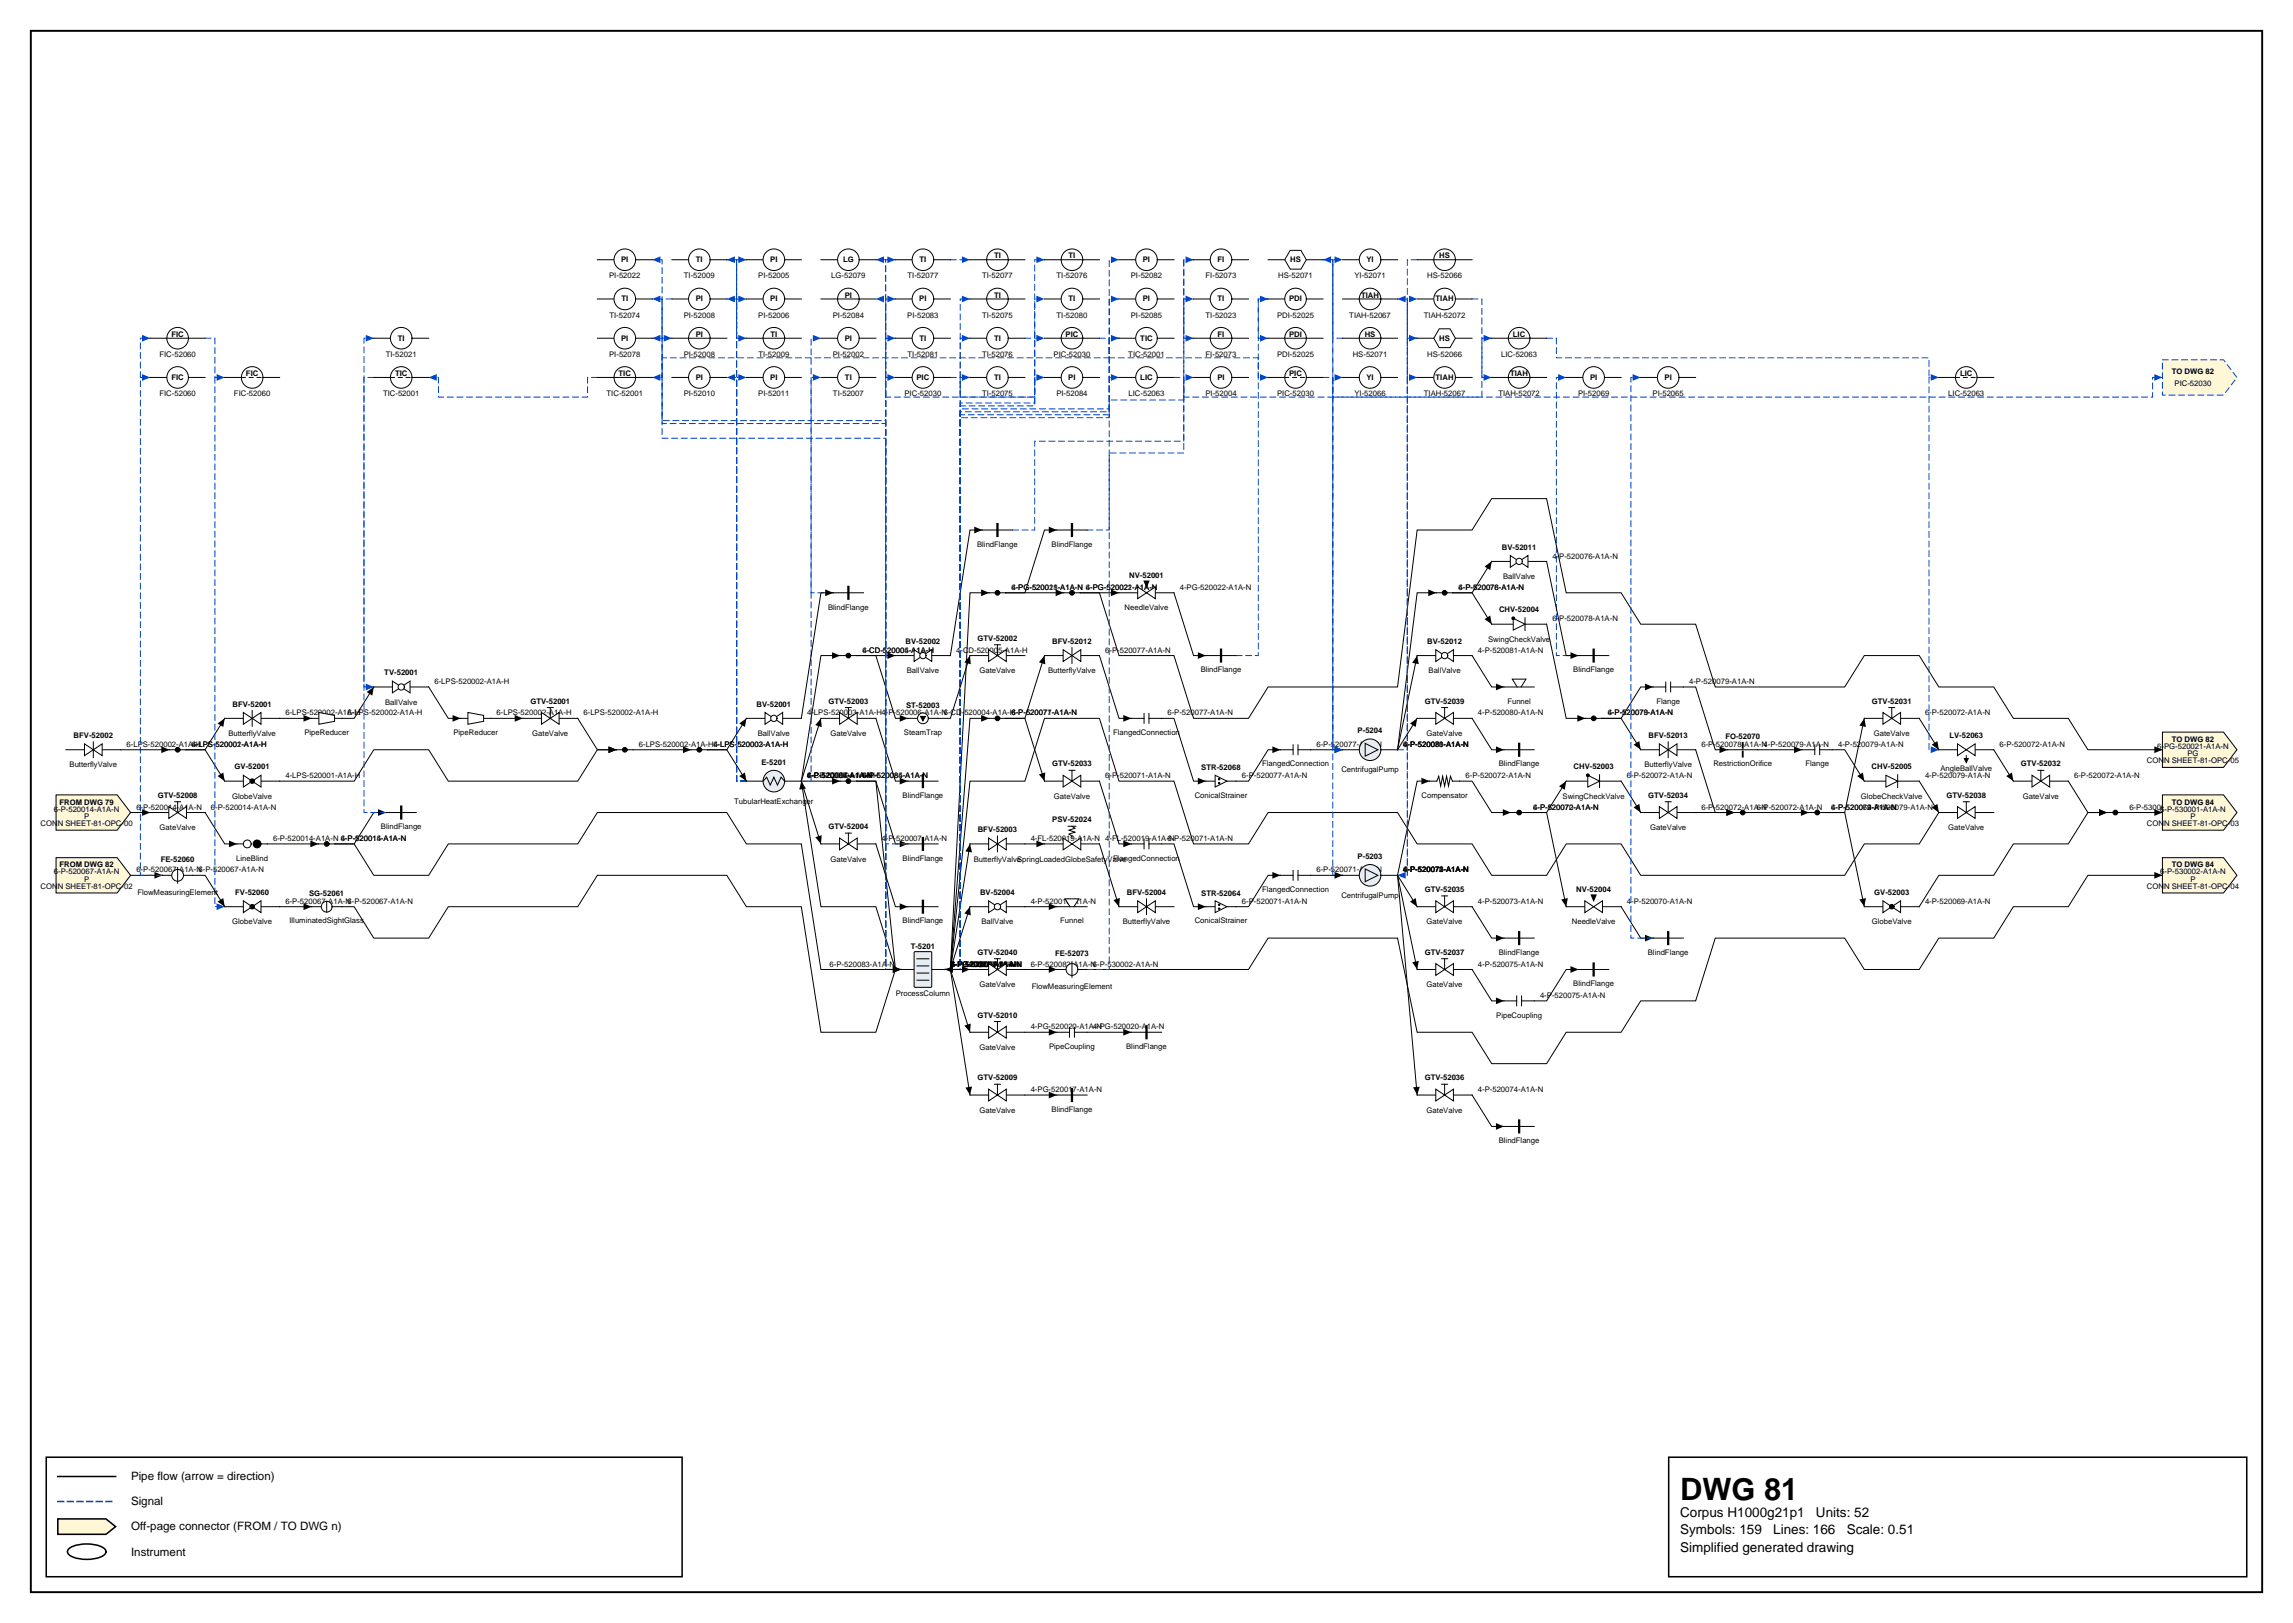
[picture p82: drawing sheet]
<svg xmlns="http://www.w3.org/2000/svg" width="420mm" height="297mm" viewBox="0 0 420 297" stroke-linecap="round" stroke-linejoin="round" font-family="sans-serif">
<defs><g id="words">
<text font-size="5.6" x="307.6" y="274.5">DWG 81</text>
<g font-size="2.5">
<text x="307.6" y="277.6">Corpus H1000g21p1</text>
<text x="307.6" y="280.8">Symbols: 159</text>
<text x="324.6" y="280.8">Lines: 166</text>
<text x="332.5" y="277.6">Units: 52</text>
<text x="338.1" y="280.8">Scale: 0.51</text>
<text x="307.6" y="284">Simplified generated drawing</text>
</g>
<g font-size="2.1">
<text x="24" y="270.9">Pipe flow (arrow = direction)</text>
<text x="24" y="275.5">Signal</text>
<text x="24" y="280.1">Off-page connector (FROM / TO DWG n)</text>
<text x="24" y="284.7">Instrument</text>
</g>
<g font-size="1.4">
<text x="113.7" y="48">PI</text>
<text x="127.4" y="48">TI</text>
<text x="141" y="48">PI</text>
<text x="154.3" y="48">LG</text>
<text x="168.3" y="48">TI</text>
<text x="182" y="47.3">TI</text>
<text x="195.6" y="47.3">TI</text>
<text x="209.2" y="48">PI</text>
<text x="222.9" y="48">FI</text>
<text x="236.2" y="48">HS</text>
<text x="250.2" y="48">YI</text>
<text x="263.5" y="47.3">HS</text>
<text x="111.5" y="51">PI-52022</text>
<text x="125.2" y="51">TI-52009</text>
<text x="138.8" y="51">PI-52005</text>
<text x="152.2" y="51">LG-52079</text>
<text x="166.1" y="51">TI-52077</text>
<text x="179.8" y="51">TI-52077</text>
<text x="193.4" y="51">TI-52076</text>
<text x="207" y="51">PI-52082</text>
<text x="220.7" y="51">FI-52073</text>
<text x="234" y="51">HS-52071</text>
<text x="248" y="51">YI-52071</text>
<text x="261.3" y="51">HS-52066</text>
<text x="111.6" y="58.1">TI-52074</text>
<text x="113.8" y="55.2">TI</text>
<text x="125.2" y="58.1">PI-52008</text>
<text x="127.4" y="55.2">PI</text>
<text x="138.8" y="58.1">PI-52006</text>
<text x="141" y="55.2">PI</text>
<text x="152.5" y="58.1">PI-52084</text>
<text x="154.7" y="54.5">PI</text>
<text x="166.1" y="58.1">PI-52083</text>
<text x="168.3" y="55.2">PI</text>
<text x="179.8" y="58.1">TI-52075</text>
<text x="182" y="54.5">TI</text>
<text x="193.4" y="58.1">TI-52080</text>
<text x="195.6" y="55.2">TI</text>
<text x="207" y="58.1">PI-52085</text>
<text x="209.2" y="55.2">PI</text>
<text x="220.7" y="58.1">TI-52023</text>
<text x="222.9" y="55.2">TI</text>
<text x="233.8" y="58.1">PDI-52025</text>
<text x="236" y="55.2">PDI</text>
<text x="247" y="58.1">TIAH-52067</text>
<text x="249.2" y="54.5">TIAH</text>
<text x="260.7" y="58.1">TIAH-52072</text>
<text x="262.8" y="55.2">TIAH</text>
<text x="29.2" y="65.3">FIC-52060</text>
<text x="31.4" y="61.6">FIC</text>
<text x="70.6" y="65.3">TI-52021</text>
<text x="72.8" y="62.3">TI</text>
<text x="111.5" y="65.3">PI-52078</text>
<text x="113.7" y="62.3">PI</text>
<text x="125.2" y="65.3">PI-52008</text>
<text x="127.4" y="61.6">PI</text>
<text x="138.9" y="65.3">TI-52009</text>
<text x="141.1" y="61.6">TI</text>
<text x="152.5" y="65.3">PI-52002</text>
<text x="154.7" y="62.3">PI</text>
<text x="166.1" y="65.3">TI-52081</text>
<text x="168.3" y="62.3">TI</text>
<text x="179.8" y="65.3">TI-52076</text>
<text x="182" y="62.3">TI</text>
<text x="192.9" y="65.3">PIC-52030</text>
<text x="195.1" y="61.6">PIC</text>
<text x="206.6" y="65.3">TIC-52001</text>
<text x="208.8" y="62.3">TIC</text>
<text x="220.7" y="65.3">FI-52073</text>
<text x="222.9" y="61.6">FI</text>
<text x="233.8" y="65.3">PDI-52025</text>
<text x="236" y="61.6">PDI</text>
<text x="247.7" y="65.3">HS-52071</text>
<text x="249.9" y="61.6">HS</text>
<text x="261.3" y="65.3">HS-52066</text>
<text x="263.5" y="62.3">HS</text>
<text x="274.8" y="65.3">LIC-52063</text>
<text x="277" y="61.6">LIC</text>
<text x="31.4" y="69.5">FIC</text>
<text x="45" y="68.8">FIC</text>
<text x="72.3" y="68.8">TIC</text>
<text x="113.3" y="68.8">TIC</text>
<text x="127.4" y="69.5">PI</text>
<text x="141" y="69.5">PI</text>
<text x="154.7" y="69.5">TI</text>
<text x="167.8" y="69.5">PIC</text>
<text x="182" y="69.5">TI</text>
<text x="195.6" y="69.5">PI</text>
<text x="208.8" y="69.5">LIC</text>
<text x="222.9" y="69.5">PI</text>
<text x="236" y="68.8">PIC</text>
<text x="250.2" y="69.5">YI</text>
<text x="262.8" y="69.5">TIAH</text>
<text x="276.5" y="68.8">TIAH</text>
<text x="291.1" y="69.5">PI</text>
<text x="304.7" y="69.5">PI</text>
<text x="358.9" y="68.8">LIC</text>
<text x="397.6" y="68.5">TO DWG 82</text>
<text x="398.1" y="70.7">PIC-52030</text>
<text x="29.2" y="72.5">FIC-52060</text>
<text x="42.8" y="72.5">FIC-52060</text>
<text x="70.1" y="72.5">TIC-52001</text>
<text x="111.1" y="72.5">TIC-52001</text>
<text x="125.2" y="72.5">PI-52010</text>
<text x="138.8" y="72.5">PI-52011</text>
<text x="152.5" y="72.5">TI-52007</text>
<text x="165.6" y="72.5">PIC-52030</text>
<text x="179.8" y="72.5">TI-52075</text>
<text x="193.4" y="72.5">PI-52084</text>
<text x="206.6" y="72.5">LIC-52063</text>
<text x="220.7" y="72.5">PI-52004</text>
<text x="233.8" y="72.5">PIC-52030</text>
<text x="248" y="72.5">YI-52066</text>
<text x="260.7" y="72.5">TIAH-52067</text>
<text x="274.3" y="72.5">TIAH-52072</text>
<text x="288.9" y="72.5">PI-52069</text>
<text x="302.6" y="72.5">PI-52065</text>
<text x="356.7" y="72.5">LIC-52063</text>
<text x="178.9" y="100.1">BlindFlange</text>
<text x="192.5" y="100.1">BlindFlange</text>
<text x="274.9" y="100.6">BV-52011</text>
<text x="185.2" y="108">4-PG-520018-A1A-N 4-PG-520022-A1A-N</text>
<text x="185.2" y="108">6-PG-520021-A1A-N 6-PG-520021-A1A-N</text>
<text x="206.7" y="105.8">NV-52001</text>
<text x="216" y="108">4-PG-520022-A1A-N</text>
<text x="267" y="108">6-P-520078-A1A-N</text>
<text x="267" y="108">4-P-520076-A1A-N</text>
<text x="275.2" y="106">BallValve</text>
<text x="284.2" y="102.2">4-P-520076-A1A-N</text>
<text x="151.6" y="111.6">BlindFlange</text>
<text x="205.9" y="111.7">NeedleValve</text>
<text x="274.4" y="112.1">CHV-52004</text>
<text x="284.2" y="113.7">6-P-520078-A1A-N</text>
<text x="157.9" y="119.5">4-CD-520005-A1A-H</text>
<text x="157.9" y="119.5">6-CD-520004-A1A-H</text>
<text x="165.8" y="117.8">BV-52002</text>
<text x="175.1" y="119.5">4-CD-520005-A1A-H</text>
<text x="179" y="117.3">GTV-52002</text>
<text x="192.7" y="117.8">BFV-52012</text>
<text x="202.3" y="119.5">6-P-520077-A1A-N</text>
<text x="261.3" y="117.8">BV-52012</text>
<text x="270.6" y="119.5">4-P-520081-A1A-N</text>
<text x="272.4" y="117.5">SwingCheckValve</text>
<text x="70.4" y="123.6">TV-52001</text>
<text x="79.5" y="125.2">6-LPS-520002-A1A-H</text>
<text x="166" y="123.2">BallValve</text>
<text x="179.3" y="123.2">GateValve</text>
<text x="191.9" y="123.2">ButterflyValve</text>
<text x="219.8" y="123">BlindFlange</text>
<text x="261.5" y="123.2">BallValve</text>
<text x="288" y="123">BlindFlange</text>
<text x="309.2" y="125.2">4-P-520079-A1A-N</text>
<text x="42.6" y="129.3">BFV-52001</text>
<text x="52.3" y="130.9">6-LPS-520002-A1A-H</text>
<text x="63.6" y="130.9">6-LPS-520002-A1A-H</text>
<text x="70.5" y="129">BallValve</text>
<text x="90.9" y="130.9">6-LPS-520002-A1A-H</text>
<text x="97.1" y="128.8">GTV-52001</text>
<text x="106.8" y="130.9">6-LPS-520002-A1A-H</text>
<text x="138.5" y="129.3">BV-52001</text>
<text x="147.8" y="130.9">4-LPS-520003-A1A-H4-P-520006-A1A-N6-CD-520004-A1A-H</text>
<text x="151.7" y="128.8">GTV-52003</text>
<text x="165.9" y="129.5">ST-52003</text>
<text x="185.2" y="130.9">6-P-520071-A1A-N</text>
<text x="185.2" y="130.9">6-P-520077-A1A-N</text>
<text x="213.7" y="130.9">6-P-520077-A1A-N</text>
<text x="260.8" y="128.8">GTV-52039</text>
<text x="270.6" y="130.9">4-P-520080-A1A-N</text>
<text x="276" y="128.8">Funnel</text>
<text x="294.3" y="130.9">6-P-520078-A1A-N</text>
<text x="294.3" y="130.9">4-P-520079-A1A-N</text>
<text x="303.3" y="128.8">Flange</text>
<text x="342.7" y="128.8">GTV-52031</text>
<text x="352.4" y="130.9">6-P-520072-A1A-N</text>
<text x="13.5" y="135.1">BFV-52002</text>
<text x="23.2" y="136.7">6-LPS-520002-A1A-H</text>
<text x="35.1" y="136.7">6-LPS-520002-A1A-H</text>
<text x="35.1" y="136.7">4-LPS-520001-A1A-H</text>
<text x="41.8" y="134.7">ButterflyValve</text>
<text x="55.7" y="134.5">PipeReducer</text>
<text x="83" y="134.5">PipeReducer</text>
<text x="97.5" y="134.7">GateValve</text>
<text x="117" y="136.7">6-LPS-520002-A1A-H6-LPS-520002-A1A-H</text>
<text x="130.6" y="136.7">4-LPS-520003-A1A-H</text>
<text x="138.7" y="134.7">BallValve</text>
<text x="152" y="134.7">GateValve</text>
<text x="165.5" y="134.5">SteamTrap</text>
<text x="203.8" y="134.5">FlangedConnection</text>
<text x="241" y="136.7">6-P-520077-A1A-N</text>
<text x="248.6" y="134.2">P-5204</text>
<text x="256.9" y="136.7">4-P-520081-A1A-N</text>
<text x="256.9" y="136.7">6-P-520078-A1A-N</text>
<text x="256.9" y="136.7">4-P-520080-A1A-N</text>
<text x="261.2" y="134.7">GateValve</text>
<text x="301.8" y="135.1">BFV-52013</text>
<text x="311.5" y="136.7">6-P-520078-A1A-N4-P-520079-A1A-N</text>
<text x="315.9" y="135.3">FO-52070</text>
<text x="336.5" y="136.7">4-P-520079-A1A-N</text>
<text x="343.1" y="134.7">GateValve</text>
<text x="356.9" y="135.1">LV-52063</text>
<text x="366.1" y="136.7">6-P-520072-A1A-N</text>
<text x="394.9" y="137.1">6-PG-520021-A1A-N</text>
<text x="397.6" y="135.8">TO DWG 82</text>
<text x="12.7" y="140.5">ButterflyValve</text>
<text x="43" y="140.8">GV-52001</text>
<text x="52.3" y="142.4">4-LPS-520001-A1A-H</text>
<text x="139.4" y="139.9">E-5201</text>
<text x="147.8" y="142.4">6-CD-520004-A1A-H</text>
<text x="147.8" y="142.4">4-P-520006-A1A-N</text>
<text x="147.8" y="142.4">6-P-520084-A1A-N</text>
<text x="147.8" y="142.4">4-P-520007-A1A-N</text>
<text x="157.9" y="142.4">6-P-520084-A1A-N</text>
<text x="157.9" y="142.4">4-P-520085-A1A-N</text>
<text x="192.6" y="140.3">GTV-52033</text>
<text x="202.3" y="142.4">6-P-520071-A1A-N</text>
<text x="219.9" y="141">STR-52068</text>
<text x="227.4" y="142.4">6-P-520077-A1A-N</text>
<text x="231.1" y="140.3">FlangedConnection</text>
<text x="245.6" y="141.4">CentrifugalPump</text>
<text x="268.3" y="142.4">6-P-520072-A1A-N</text>
<text x="274.4" y="140.3">BlindFlange</text>
<text x="288.1" y="140.8">CHV-52003</text>
<text x="297.9" y="142.4">6-P-520072-A1A-N</text>
<text x="301.1" y="140.5">ButterflyValve</text>
<text x="313.7" y="140.3">RestrictionOrifice</text>
<text x="330.5" y="140.3">Flange</text>
<text x="342.7" y="140.8">CHV-52005</text>
<text x="352.4" y="142.4">4-P-520079-A1A-N</text>
<text x="355.2" y="141.2">AngleBallValve</text>
<text x="370" y="140.3">GTV-52032</text>
<text x="379.7" y="142.4">6-P-520072-A1A-N</text>
<text x="393.1" y="139.7">CONN SHEET-81-OPC-05</text>
<text x="400.5" y="138.4">PG</text>
<text x="9.9" y="148.6">6-P-520014-A1A-N</text>
<text x="10.9" y="147.3">FROM DWG 79</text>
<text x="15.4" y="149.8">P</text>
<text x="25" y="148.2">6-P-520014-A1A-N</text>
<text x="28.9" y="146">GTV-52008</text>
<text x="38.6" y="148.2">6-P-520014-A1A-N</text>
<text x="42.5" y="146.2">GlobeValve</text>
<text x="134.4" y="147.1">TubularHeatExchanger</text>
<text x="165.2" y="146">BlindFlange</text>
<text x="193" y="146.2">GateValve</text>
<text x="218.7" y="146">ConicalStrainer</text>
<text x="260.2" y="146">Compensator</text>
<text x="280.7" y="148.2">4-P-520070-A1A-N</text>
<text x="280.7" y="148.2">6-P-520072-A1A-N</text>
<text x="286.1" y="146.2">SwingCheckValve</text>
<text x="301.8" y="146">GTV-52034</text>
<text x="311.5" y="148.2">6-P-520072-A1A-N</text>
<text x="321.6" y="148.2">6-P-520072-A1A-N</text>
<text x="335.3" y="148.2">6-P-520072-A1A-N</text>
<text x="335.3" y="148.2">4-P-520069-A1A-N</text>
<text x="340.7" y="146.2">GlobeCheckValve</text>
<text x="341.9" y="148.2">4-P-520079-A1A-N</text>
<text x="356.3" y="146">GTV-52038</text>
<text x="370.3" y="146.2">GateValve</text>
<text x="389.8" y="148.2">6-P-530001-A1A-N</text>
<text x="395.5" y="148.6">6-P-530001-A1A-N</text>
<text x="397.6" y="147.3">TO DWG 84</text>
<text x="401" y="149.8">P</text>
<text x="7.4" y="151.1">CONN SHEET-81-OPC-00</text>
<text x="29.2" y="151.9">GateValve</text>
<text x="50" y="153.9">6-P-520014-A1A-N 6-P-520014-A1A-N</text>
<text x="62.4" y="153.9">4-P-520015-A1A-N</text>
<text x="69.7" y="151.8">BlindFlange</text>
<text x="151.7" y="151.8">GTV-52004</text>
<text x="161.4" y="153.9">4-P-520007-A1A-N</text>
<text x="179" y="152.3">BFV-52003</text>
<text x="188.7" y="153.9">4-FL-520019-A1A-N 4-FL-520019-A1A-N</text>
<text x="192.6" y="150.5">PSV-52024</text>
<text x="213.7" y="153.9">6-P-520071-A1A-N</text>
<text x="302.1" y="151.9">GateValve</text>
<text x="356.7" y="151.9">GateValve</text>
<text x="393.1" y="151.1">CONN SHEET-81-OPC-03</text>
<text x="9.9" y="160">6-P-520067-A1A-N</text>
<text x="10.9" y="158.8">FROM DWG 82</text>
<text x="15.4" y="161.3">P</text>
<text x="25" y="159.7">6-P-520067-A1A-N6-P-520067-A1A-N</text>
<text x="29.4" y="157.7">FE-52060</text>
<text x="43.3" y="157.5">LineBlind</text>
<text x="152" y="157.7">GateValve</text>
<text x="165.2" y="157.5">BlindFlange</text>
<text x="178.3" y="157.7">ButterflyValve</text>
<text x="186.2" y="157.7">SpringLoadedGlobeSafetyValve</text>
<text x="203.8" y="157.5">FlangedConnection</text>
<text x="241" y="159.7">6-P-520071-A1A-N</text>
<text x="248.6" y="157.2">P-5203</text>
<text x="256.9" y="159.7">6-P-520072-A1A-N</text>
<text x="256.9" y="159.7">4-P-520075-A1A-N</text>
<text x="256.9" y="159.7">4-P-520074-A1A-N</text>
<text x="256.9" y="159.7">4-P-520073-A1A-N</text>
<text x="395.5" y="160">6-P-530002-A1A-N</text>
<text x="397.6" y="158.8">TO DWG 84</text>
<text x="401" y="161.3">P</text>
<text x="7.4" y="162.6">CONN SHEET-81-OPC-02</text>
<text x="25.2" y="163.8">FlowMeasuringElement</text>
<text x="43.1" y="163.8">FV-52060</text>
<text x="52.3" y="165.4">6-P-520067-A1A-N6-P-520067-A1A-N</text>
<text x="56.6" y="164">SG-52061</text>
<text x="179.4" y="163.8">BV-52004</text>
<text x="188.7" y="165.4">4-P-520016-A1A-N</text>
<text x="206.3" y="163.8">BFV-52004</text>
<text x="219.9" y="164">STR-52064</text>
<text x="227.4" y="165.4">6-P-520071-A1A-N</text>
<text x="231.1" y="163.3">FlangedConnection</text>
<text x="245.6" y="164.3">CentrifugalPump</text>
<text x="260.8" y="163.3">GTV-52035</text>
<text x="270.6" y="165.4">4-P-520073-A1A-N</text>
<text x="288.6" y="163.3">NV-52004</text>
<text x="297.9" y="165.4">4-P-520070-A1A-N</text>
<text x="343.1" y="163.8">GV-52003</text>
<text x="352.4" y="165.4">4-P-520069-A1A-N</text>
<text x="393.1" y="162.6">CONN SHEET-81-OPC-04</text>
<text x="42.5" y="169.2">GlobeValve</text>
<text x="53" y="169">IlluminatedSightGlass</text>
<text x="165.2" y="169">BlindFlange</text>
<text x="166.7" y="173.6">T-5201</text>
<text x="179.7" y="169.2">BallValve</text>
<text x="194.1" y="169">Funnel</text>
<text x="205.5" y="169.2">ButterflyValve</text>
<text x="218.7" y="169">ConicalStrainer</text>
<text x="261.2" y="169.2">GateValve</text>
<text x="287.8" y="169.2">NeedleValve</text>
<text x="342.7" y="169.2">GlobeValve</text>
<text x="151.9" y="176.9">6-P-520083-A1A-N</text>
<text x="174" y="176.9">4-PG-520020-A1A-N</text>
<text x="174" y="176.9">6-PG-520021-A1A-N</text>
<text x="174" y="176.9">4-PG-520017-A1A-N</text>
<text x="174" y="176.9">6-P-520071-A1A-N</text>
<text x="174" y="176.9">4-FL-520019-A1A-N</text>
<text x="174" y="176.9">4-P-520016-A1A-N</text>
<text x="174" y="176.9">6-P-520082-A1A-N</text>
<text x="179" y="174.8">GTV-52040</text>
<text x="188.7" y="176.9">6-P-520082-A1A-N6-P-530002-A1A-N</text>
<text x="193.2" y="174.9">FE-52073</text>
<text x="260.8" y="174.8">GTV-52037</text>
<text x="270.6" y="176.9">4-P-520075-A1A-N</text>
<text x="274.4" y="174.7">BlindFlange</text>
<text x="301.7" y="174.7">BlindFlange</text>
<text x="164" y="182.3">ProcessColumn</text>
<text x="179.3" y="180.7">GateValve</text>
<text x="188.9" y="181">FlowMeasuringElement</text>
<text x="261.2" y="180.7">GateValve</text>
<text x="281.9" y="182.7">4-P-520075-A1A-N</text>
<text x="288" y="180.5">BlindFlange</text>
<text x="179" y="186.2">GTV-52010</text>
<text x="188.7" y="188.4">4-PG-520020-A1A-N</text>
<text x="192.1" y="192">PipeCoupling</text>
<text x="200.1" y="188.4">4-PG-520020-A1A-N</text>
<text x="206.2" y="192">BlindFlange</text>
<text x="273.9" y="186.2">PipeCoupling</text>
<text x="179" y="197.7">GTV-52009</text>
<text x="179.3" y="192.2">GateValve</text>
<text x="260.8" y="197.7">GTV-52036</text>
<text x="179.3" y="203.7">GateValve</text>
<text x="188.7" y="199.9">4-PG-520017-A1A-N</text>
<text x="192.5" y="203.5">BlindFlange</text>
<text x="261.2" y="203.7">GateValve</text>
<text x="270.6" y="199.9">4-P-520074-A1A-N</text>
<text x="274.4" y="209.2">BlindFlange</text>
</g>
</g></defs>
<path d="M5.6 5.6h408.6v285.8h-408.6z" fill="none" stroke="#000" stroke-width=".35"/>
<path d="M8.5 266.7h116.4v21.9h-116.4zM10.6 270.2h10.6M305.5 266.7h105.8v21.9h-105.8z" fill="none" stroke="#000" stroke-width=".28"/>
<path d="M10.6 274.8h10.6" fill="none" stroke="#0046c8" stroke-width=".28" stroke-dasharray="1.1 .7"/>
<path d="M10.6 278h8.8l1.8 1.4-1.8 1.4h-8.8z" fill="#fff7d6" stroke="#000" stroke-width=".28"/>
<path d="M12.7 283.4a6.7 6.7 0 0 1 6.3 0 .72 .72 0 0 1 0 1.2 6.7 6.7 0 0 1-6.3 0 .72 .72 0 0 1 0-1.2z" fill="none" stroke="#000" stroke-width=".28"/>
<path d="M174 69.1h1.8v3.6h13.6v-10.8h1.8" fill="none" stroke="#0046c8" stroke-width=".18" stroke-dasharray="1.1 .7"/>
<path d="M189.7 61.3l1.5 .6-1.5 .6z" fill="#0046c8"/>
<path d="M179.8 97h-2.2l-3.6 23M41.1 131.5l-3.6 5.7h-3.5h3.5l3.6 5.8M51.2 131.5h5.8M240 137.2h5.8M267.2 143h2.3l3.6 5.7h3.5M187.6 188.9h5.9" fill="none" stroke="#000" stroke-width=".18"/>
<path d="M178.4 96.4l1.4 .6-1.4 .6zM39.8 132.4l1.3-.9-.2 1.6zM55.6 130.9l1.4 .6-1.4 .6zM244.3 136.6l1.5 .6-1.5 .6zM39.8 142l1.1-.6 .2 1.6zM275.1 148.1l1.5 .6-1.5 .6zM192 188.3l1.5 .6-1.5 .6z" fill="#000"/>
<path d="M242.2 69.1h1.8v3.6h150.1v-3.6h1.8" fill="none" stroke="#0046c8" stroke-width=".18" stroke-dasharray="1.1 .7"/>
<path d="M394.4 68.5l1.5 .6-1.5 .6z" fill="#0046c8"/>
<path d="M174 47.5h3.6" fill="none" stroke="#0046c8" stroke-width=".18" stroke-dasharray="1.1 .7"/>
<path d="M176.1 46.9l1.5 .6-1.5 .7z" fill="#0046c8"/>
<path d="M163.9 120h-7.1h3.6l3.5 11.5h2.3M269.5 120l3.6 5.7h2.3M273.1 102.8l-3.6 5.7h-3.5h3.5l3.6 5.7M283.2 114.2l3.5 17.3h3.6M89.9 131.5h5.8M112.9 137.2h-3.5l-3.6 5.8h-23.7l-3.6-5.8h-10.1l-3.6 5.8h-13.6M321.8 137.2h8.1M351.4 131.5l3.6 5.7M351.4 143l3.6 5.7M23.9 160.2h5.9" fill="none" stroke="#000" stroke-width=".18"/>
<path d="M162.5 119.4l1.4 .6-1.4 .6zM271.8 113.3l1-.6 .3 1.5zM271.8 103.7l1.3-.9-.3 1.5zM94.2 130.9l1.5 .6-1.5 .6zM111.4 136.6l1.5 .6-1.5 .6zM164.7 130.9l1.5 .6-1.5 .6zM273.9 125.1l1.5 .6-1.5 .6zM288.8 130.9l1.5 .6-1.5 .6zM328.5 136.6l1.4 .6-1.4 .6zM353.7 136.3l1-.7 .3 1.6zM353.7 147.8l1-.7 .3 1.6zM28.3 159.6l1.5 .6-1.5 .6z" fill="#000"/>
<path d="M177.6 69.1h-1.8v-14.4h1.8" fill="none" stroke="#0046c8" stroke-width=".18" stroke-dasharray="1.1 .7"/>
<path d="M176.1 54.1l1.5 .6-1.5 .6z" fill="#0046c8"/>
<path d="M234.4 137.2h-2.2l-3.6 5.8h-2.3M310.4 137.2l3.6 11.5h3.5M62.6 165.9h2.2l3.6 5.8h10.1l3.6-5.8h23.7l3.6-5.7h23.7l3.6 5.7h10l3.6 23h10.1l3.5-11.5h1" fill="none" stroke="#000" stroke-width=".18"/>
<path d="M232.9 136.6l1.5 .6-1.5 .6zM316.1 148.1l1.4 .6-1.4 .6zM163.5 176.8l1.4 .6-1.4 .7z" fill="#000"/>
<path d="M245.8 61.9h-1.8v-14.4h-1.8" fill="none" stroke="#0046c8" stroke-width=".18" stroke-dasharray="1.1 .7"/>
<path d="M242.2 47.5l1.5-.6v1.3z" fill="#0046c8"/>
<path d="M23.9 148.7h3.6" fill="none" stroke="#000" stroke-width=".18"/>
<path d="M26 148.1l1.5 .6-1.5 .6z" fill="#000"/>
<path d="M27.5 69.1h-1.8v-7.2h1.8" fill="none" stroke="#0046c8" stroke-width=".18" stroke-dasharray="1.1 .7"/>
<path d="M26 61.3l1.5 .6-1.5 .6z" fill="#0046c8"/>
<path d="M193.5 97h-2.3l-3.6 11.5h-3.5h10.7" fill="none" stroke="#000" stroke-width=".18"/>
<path d="M192 96.4l1.5 .6-1.5 .6zM193.3 107.9l1.5 .6-1.5 .6z" fill="#000"/>
<path d="M187.6 61.9h1.8v-14.4h1.8" fill="none" stroke="#0046c8" stroke-width=".18" stroke-dasharray="1.1 .7"/>
<path d="M189.7 46.9l1.5 .6-1.5 .7z" fill="#0046c8"/>
<path d="M115.9 137.2h10.6M212.7 131.5h2.2l3.6 11.5h2.3" fill="none" stroke="#000" stroke-width=".18"/>
<path d="M125 136.6l1.5 .6-1.5 .6zM219.3 142.3l1.5 .7-1.5 .6z" fill="#000"/>
<path d="M199 97h4.1v-23.8h13.6v-18.5h1.8" fill="none" stroke="#0046c8" stroke-width=".18" stroke-dasharray="1.1 .7"/>
<path d="M217 54.1l1.5 .6-1.5 .6z" fill="#0046c8"/>
<path d="M153.8 120h-3.5l-3.6 23M289 177.4h-2.3l-3.5 5.8h-2.3" fill="none" stroke="#000" stroke-width=".18"/>
<path d="M152.3 119.4l1.5 .6-1.5 .6zM287.5 176.8l1.5 .6-1.5 .7z" fill="#000"/>
<path d="M136.7 143h-1.8v-73.9h1.8" fill="none" stroke="#0046c8" stroke-width=".18" stroke-dasharray="1.1 .7"/>
<path d="M135.2 68.5l1.5 .6-1.5 .6z" fill="#0046c8"/>
<path d="M136.7 143h-1.8v-88.3h1.8" fill="none" stroke="#0046c8" stroke-width=".18" stroke-dasharray="1.1 .7"/>
<path d="M135.2 54.1l1.5 .6-1.5 .6z" fill="#0046c8"/>
<path d="M136.7 143h-1.8v-95.5h1.8" fill="none" stroke="#0046c8" stroke-width=".18" stroke-dasharray="1.1 .7"/>
<path d="M135.2 46.9l1.5 .6-1.5 .7z" fill="#0046c8"/>
<path d="M136.7 143h-1.8v-73.9h-1.8" fill="none" stroke="#0046c8" stroke-width=".18" stroke-dasharray="1.1 .7"/>
<path d="M133.1 69.1l1.4-.6v1.2z" fill="#0046c8"/>
<path d="M150.3 131.5l-3.6 11.5h7.1" fill="none" stroke="#000" stroke-width=".18"/>
<path d="M150.3 131.5l.1 1.6-1.1-.4zM152.3 142.3l1.5 .7-1.5 .6z" fill="#000"/>
<path d="M136.7 143h-1.8v-88.3h-1.8" fill="none" stroke="#0046c8" stroke-width=".18" stroke-dasharray="1.1 .7"/>
<path d="M133.1 54.7l1.4-.6v1.2z" fill="#0046c8"/>
<path d="M146.7 143l3.6 11.5" fill="none" stroke="#000" stroke-width=".18"/>
<path d="M149.3 153.2l1.1-.3-.1 1.6z" fill="#000"/>
<path d="M136.7 143h-1.8v-95.5h-1.8" fill="none" stroke="#0046c8" stroke-width=".18" stroke-dasharray="1.1 .7"/>
<path d="M133.1 47.5l1.4-.6v1.3z" fill="#0046c8"/>
<path d="M146.7 143h1.8v-73.9h1.8" fill="none" stroke="#0046c8" stroke-width=".18" stroke-dasharray="1.1 .7"/>
<path d="M148.8 68.5l1.5 .6-1.5 .6z" fill="#0046c8"/>
<path d="M341.3 131.5l-3.6 17.2h-3.5h3.5l3.6 17.2M355 148.7l-3.6 5.8h-10.1l-3.6 5.7h-37.3l-3.6-5.7h-10.1l-3.5 5.7h-10.1l-3.6-5.7h-10l-3.6-5.8h-23.7l-3.6 5.8h-10.1l-3.6-11.5h-10l-3.6-11.5h-10.1l-3.6 11.5h-10l-3.6 34.4h-1M388.8 148.7h7.1" fill="none" stroke="#000" stroke-width=".18"/>
<path d="M341.3 131.5l.3 1.6-1.2-.3zM394.4 148.1l1.5 .6-1.5 .6zM173 177.4l1.5-.6v1.3zM340.4 164.6l1.2-.2-.3 1.5z" fill="#000"/>
<path d="M68.4 69.1h-1.8v56.6h1.8" fill="none" stroke="#0046c8" stroke-width=".18" stroke-dasharray="1.1 .7"/>
<path d="M67 125.1l1.4 .6-1.4 .6z" fill="#0046c8"/>
<path d="M48.9 154.5h9.4" fill="none" stroke="#000" stroke-width=".18"/>
<path d="M56.8 153.8l1.5 .7-1.5 .6z" fill="#000"/>
<path d="M289 120h-4.1v-50.9h1.8" fill="none" stroke="#0046c8" stroke-width=".18" stroke-dasharray="1.1 .7"/>
<path d="M285.3 68.5l1.4 .6-1.4 .6z" fill="#0046c8"/>
<path d="M286.7 143l-3.5 5.7h-3.6h3.6l3.5 17.2" fill="none" stroke="#000" stroke-width=".18"/>
<path d="M285.4 143.9l1.3-.9-.2 1.5zM285.8 164.6l1.2-.2-.3 1.5z" fill="#000"/>
<path d="M41.1 69.1h-1.8v96.8h1.8" fill="none" stroke="#0046c8" stroke-width=".18" stroke-dasharray="1.1 .7"/>
<path d="M39.7 165.3l1.4 .6-1.4 .7z" fill="#0046c8"/>
<path d="M269.5 131.5l3.6 5.7h2.3M385.8 148.7h-3.5l-3.6 5.8h-10.1l-3.6 5.7h-10l-3.6 5.7" fill="none" stroke="#000" stroke-width=".18"/>
<path d="M273.9 136.6l1.5 .6-1.5 .6zM384.3 148.1l1.5 .6-1.5 .6z" fill="#000"/>
<path d="M191.2 69.1h-1.8v3.6h-27.3v-18h-1.7" fill="none" stroke="#0046c8" stroke-width=".18" stroke-dasharray="1.1 .7"/>
<path d="M160.4 54.7l1.4-.6v1.2z" fill="#0046c8"/>
<path d="M296.8 165.9l3.6 5.8h2.2" fill="none" stroke="#000" stroke-width=".18"/>
<path d="M301.2 171.1l1.4 .6-1.4 .6z" fill="#000"/>
<path d="M152.6 108.5h-4.1v-46.6h1.8" fill="none" stroke="#0046c8" stroke-width=".18" stroke-dasharray="1.1 .7"/>
<path d="M148.8 61.3l1.5 .6-1.5 .6z" fill="#0046c8"/>
<path d="M283.2 61.9h1.7v3.6h68.3v3.6h1.8" fill="none" stroke="#0046c8" stroke-width=".18" stroke-dasharray="1.1 .7"/>
<path d="M353.5 68.5l1.5 .6-1.5 .6z" fill="#0046c8"/>
<path d="M204.9 108.5h-7.1h3.5l3.6 11.5h10l3.6 11.5h10.1l3.6-5.8h23.7l3.6-28.7h10l3.6-5.7h10.1l3.5 17.2h10.1l3.6 5.7h10l3.6 11.5h23.7l3.6-5.7h10.1l3.6 5.7h10l3.6 5.8h10.1l3.6 5.7h13.6M37.5 148.7l3.6 5.8h2.3M187.6 200.4h5.9" fill="none" stroke="#000" stroke-width=".18"/>
<path d="M203.4 107.9l1.5 .6-1.5 .6zM394.4 136.6l1.5 .6-1.5 .6zM41.9 153.8l1.5 .7-1.5 .6zM192 199.8l1.5 .6-1.5 .6z" fill="#000"/>
<path d="M201.3 61.9h1.8v3.6h27.3v3.6h1.8" fill="none" stroke="#0046c8" stroke-width=".18" stroke-dasharray="1.1 .7"/>
<path d="M230.7 68.5l1.5 .6-1.5 .6z" fill="#0046c8"/>
<path d="M269.5 177.4l3.6 5.8h2.3" fill="none" stroke="#000" stroke-width=".18"/>
<path d="M273.9 182.6l1.5 .6-1.5 .6z" fill="#000"/>
<path d="M226.3 120h4.1v-65.3h1.8" fill="none" stroke="#0046c8" stroke-width=".18" stroke-dasharray="1.1 .7"/>
<path d="M230.7 54.1l1.5 .6-1.5 .6z" fill="#0046c8"/>
<path d="M29.8 160.2h-4.1v-91.1h1.8" fill="none" stroke="#0046c8" stroke-width=".18" stroke-dasharray="1.1 .7"/>
<path d="M26 68.5l1.5 .6-1.5 .6z" fill="#0046c8"/>
<path d="M191.2 120l-3.6 11.5h-3.5h3.5l3.6 11.5M212.7 154.5h2.2l3.6 11.4h2.3M35.3 160.2h2.2l3.6 5.7" fill="none" stroke="#000" stroke-width=".18"/>
<path d="M191.2 120l.2 1.6-1.2-.4zM190.2 141.7l1.2-.3-.2 1.6zM39.8 165l1.1-.6 .2 1.5zM219.3 165.3l1.5 .6-1.5 .7z" fill="#000"/>
<path d="M232.2 54.7h-1.8v7.2h1.8" fill="none" stroke="#0046c8" stroke-width=".18" stroke-dasharray="1.1 .7"/>
<path d="M230.7 61.3l1.5 .6-1.5 .6z" fill="#0046c8"/>
<path d="M201.3 120l3.6 11.5h2.2M214.9 108.5l3.6 11.5h2.3M283.2 102.8l3.5 17.2h2.3M160.4 131.5l3.5 11.5h2.3M302.6 125.7h-2.2l-3.6 5.8h-3.5h3.5l3.6 5.7M335.5 137.2h2.2l3.6 5.8M166.2 154.5h-2.3l-3.5-11.5h-3.6h3.6l3.5 34.4h1M187.6 154.5h3.6M201.3 143l3.6 11.5h2.2M296.8 143l3.6 5.7M310.4 148.7h7.1M320.6 148.7h10.6" fill="none" stroke="#000" stroke-width=".18"/>
<g fill="#000">
<path d="M219.3 119.4l1.5 .6-1.5 .6zM287.5 119.4l1.5 .6-1.5 .6zM205.7 130.9l1.4 .6-1.4 .6zM299.1 136.3l1-.7 .3 1.6zM301.2 125.1l1.4 .6-1.4 .6zM164.7 142.3l1.5 .7-1.5 .6zM164.7 153.8l1.5 .7-1.5 .6zM189.7 153.8l1.5 .7-1.5 .6zM205.7 153.8l1.4 .7-1.4 .6zM299.1 147.8l1-.7 .3 1.6zM316.1 148.1l1.4 .6-1.4 .6zM329.7 148.1l1.5 .6-1.5 .6z"/>
<path d="M340 142l1.1-.6 .2 1.6zM163.5 176.8l1.4 .6-1.4 .7z"/>
</g>
<path d="M214.9 69.1h1.8v3.6h54.6v-10.8h1.8" fill="none" stroke="#0046c8" stroke-width=".18" stroke-dasharray="1.1 .7"/>
<path d="M271.6 61.3l1.5 .6-1.5 .6z" fill="#0046c8"/>
<path d="M204.9 61.9h-1.8v3.6h-81.9v3.6h-1.8" fill="none" stroke="#0046c8" stroke-width=".18" stroke-dasharray="1.1 .7"/>
<path d="M119.4 69.1l1.5-.6v1.2z" fill="#0046c8"/>
<path d="M242.2 47.5h1.8v89.7h1.8" fill="none" stroke="#0046c8" stroke-width=".18" stroke-dasharray="1.1 .7"/>
<path d="M244.3 136.6l1.5 .6-1.5 .6z" fill="#0046c8"/>
<path d="M269.5 200.4l3.6 5.8h2.3" fill="none" stroke="#000" stroke-width=".18"/>
<path d="M273.9 205.5l1.5 .7-1.5 .6z" fill="#000"/>
<path d="M259.5 69.1h-1.8v-14.4h-1.8" fill="none" stroke="#0046c8" stroke-width=".18" stroke-dasharray="1.1 .7"/>
<path d="M255.9 54.7l1.4-.6v1.2z" fill="#0046c8"/>
<path d="M269.5 165.9l3.6 5.8h2.3" fill="none" stroke="#000" stroke-width=".18"/>
<path d="M273.9 171.1l1.5 .6-1.5 .6z" fill="#000"/>
<path d="M164.9 177.4h-2.8v-108.3h1.8" fill="none" stroke="#0046c8" stroke-width=".18" stroke-dasharray="1.1 .7"/>
<path d="M162.5 68.5l1.4 .6-1.4 .6z" fill="#0046c8"/>
<path d="M164.9 177.4h-2.8v-115.5h1.8" fill="none" stroke="#0046c8" stroke-width=".18" stroke-dasharray="1.1 .7"/>
<path d="M162.5 61.3l1.4 .6-1.4 .6z" fill="#0046c8"/>
<path d="M173 177.4h1l3.6 11.5" fill="none" stroke="#000" stroke-width=".18"/>
<path d="M176.6 187.7l1.1-.4-.1 1.6z" fill="#000"/>
<path d="M164.9 177.4h-2.8v-122.7h1.8" fill="none" stroke="#0046c8" stroke-width=".18" stroke-dasharray="1.1 .7"/>
<path d="M162.5 54.1l1.4 .6-1.4 .6z" fill="#0046c8"/>
<path d="M164.9 177.4h-2.8v-129.9h1.8" fill="none" stroke="#0046c8" stroke-width=".18" stroke-dasharray="1.1 .7"/>
<path d="M162.5 46.9l1.4 .6-1.4 .7z" fill="#0046c8"/>
<path d="M164.9 177.4h-2.8v-129.9h-1.7" fill="none" stroke="#0046c8" stroke-width=".18" stroke-dasharray="1.1 .7"/>
<path d="M160.4 47.5l1.4-.6v1.3z" fill="#0046c8"/>
<path d="M173 177.4h2.8v-108.3h1.8" fill="none" stroke="#0046c8" stroke-width=".18" stroke-dasharray="1.1 .7"/>
<path d="M176.1 68.5l1.5 .6-1.5 .6z" fill="#0046c8"/>
<path d="M181.1 108.5h-3.5l-3.6 68.9h-1" fill="none" stroke="#000" stroke-width=".18"/>
<path d="M179.6 107.9l1.5 .6-1.5 .6z" fill="#000"/>
<path d="M173 177.4h2.8v-115.5h1.8" fill="none" stroke="#0046c8" stroke-width=".18" stroke-dasharray="1.1 .7"/>
<path d="M176.1 61.3l1.5 .6-1.5 .6z" fill="#0046c8"/>
<path d="M146.7 143l3.6 22.9h10.1l3.5 11.5h1" fill="none" stroke="#000" stroke-width=".18"/>
<path d="M146.7 143l.8 1.3-1.2 .2z" fill="#000"/>
<path d="M173 177.4h2.8v-103.7h13.6v-4.6h1.8" fill="none" stroke="#0046c8" stroke-width=".18" stroke-dasharray="1.1 .7"/>
<path d="M189.7 68.5l1.5 .6-1.5 .6z" fill="#0046c8"/>
<path d="M181.1 131.5h-3.5l-3.6 45.9h-1M177.6 154.5l-3.6 22.9h-1M173 177.4h1l3.6 23" fill="none" stroke="#000" stroke-width=".18"/>
<path d="M179.6 130.9l1.5 .6-1.5 .6zM177.6 154.5l.4 1.5-1.3-.2zM176.7 199l1.3-.1-.4 1.5z" fill="#000"/>
<path d="M173 177.4h2.8v-103.1h13.6v-19.6h1.8" fill="none" stroke="#0046c8" stroke-width=".18" stroke-dasharray="1.1 .7"/>
<path d="M189.7 54.1l1.5 .6-1.5 .6z" fill="#0046c8"/>
<path d="M173 177.4h2.8v-102.6h27.3v-5.7h1.8" fill="none" stroke="#0046c8" stroke-width=".18" stroke-dasharray="1.1 .7"/>
<path d="M203.4 68.5l1.5 .6-1.5 .6z" fill="#0046c8"/>
<path d="M173 177.4h2.8v-102h27.3v-13.5h1.8" fill="none" stroke="#0046c8" stroke-width=".18" stroke-dasharray="1.1 .7"/>
<path d="M203.4 61.3l1.5 .6-1.5 .6z" fill="#0046c8"/>
<path d="M173 177.4h2.8v-101.5h27.3v-21.2h1.8" fill="none" stroke="#0046c8" stroke-width=".18" stroke-dasharray="1.1 .7"/>
<path d="M203.4 54.1l1.5 .6-1.5 .6z" fill="#0046c8"/>
<path d="M173 177.4h2.8v-101h27.3v-28.9h1.8" fill="none" stroke="#0046c8" stroke-width=".18" stroke-dasharray="1.1 .7"/>
<path d="M203.4 46.9l1.5 .6-1.5 .7z" fill="#0046c8"/>
<path d="M177.6 165.9l-3.6 11.5h-1" fill="none" stroke="#000" stroke-width=".18"/>
<path d="M177.6 165.9l.1 1.6-1.1-.3z" fill="#000"/>
<path d="M164.9 177.4h-2.8v-100.4h-40.9v-15.1h-1.8" fill="none" stroke="#0046c8" stroke-width=".18" stroke-dasharray="1.1 .7"/>
<path d="M119.4 61.9l1.5-.6v1.2z" fill="#0046c8"/>
<path d="M173 177.4h4.6" fill="none" stroke="#000" stroke-width=".18"/>
<path d="M176.1 176.8l1.5 .6-1.5 .7z" fill="#000"/>
<path d="M164.9 177.4h-2.8v-99.9h-40.9v-30h-1.8" fill="none" stroke="#0046c8" stroke-width=".18" stroke-dasharray="1.1 .7"/>
<path d="M119.4 47.5l1.5-.6v1.3z" fill="#0046c8"/>
<path d="M78.5 125.7l3.6 5.8h2.2M105.8 131.5l3.6 5.7h3.5M136.7 131.5l-3.6 5.7h-3.6h3.6l3.6 5.8M261.7 143h-2.2l-3.6 17.2" fill="none" stroke="#000" stroke-width=".18"/>
<path d="M82.9 130.9l1.4 .6-1.4 .6zM111.4 136.6l1.5 .6-1.5 .6zM135.3 132.4l1.4-.9-.3 1.6zM135.3 142l1.1-.6 .3 1.6zM260.2 142.3l1.5 .7-1.5 .6z" fill="#000"/>
<path d="M245.8 160.2h-1.8v-91.1h1.8" fill="none" stroke="#0046c8" stroke-width=".18" stroke-dasharray="1.1 .7"/>
<path d="M244.3 68.5l1.5 .6-1.5 .6z" fill="#0046c8"/>
<path d="M259.5 177.4l-3.6-17.2 3.6 40.2" fill="none" stroke="#000" stroke-width=".18"/>
<path d="M258.5 176.1l1.3-.2-.3 1.5zM258.7 199l1.2-.1-.4 1.5z" fill="#000"/>
<path d="M255.9 160.2h1.8v-91.1h1.8" fill="none" stroke="#0046c8" stroke-width=".18" stroke-dasharray="1.1 .7"/>
<path d="M258 68.5l1.5 .6-1.5 .6z" fill="#0046c8"/>
<path d="M68.4 125.7l-3.6 5.8h-2.2M255.9 160.2l3.6 5.7" fill="none" stroke="#000" stroke-width=".18"/>
<path d="M67.1 126.7l1.3-1-.2 1.6zM258.1 165l1.1-.6 .3 1.5z" fill="#000"/>
<path d="M123 54.7h-1.8v7.2h1.8" fill="none" stroke="#0046c8" stroke-width=".18" stroke-dasharray="1.1 .7"/>
<path d="M121.5 61.3l1.5 .6-1.5 .6z" fill="#0046c8"/>
<path d="M259.5 61.9h-1.8v98.3h-1.8" fill="none" stroke="#0046c8" stroke-width=".18" stroke-dasharray="1.1 .7"/>
<path d="M255.9 160.2l1.4-.6v1.2z" fill="#0046c8"/>
<path d="M109.4 69.1h-1.8v3.6h-27.3v-3.6h-1.8" fill="none" stroke="#0046c8" stroke-width=".18" stroke-dasharray="1.1 .7"/>
<path d="M78.5 69.1l1.5-.6v1.2z" fill="#0046c8"/>
<path d="M160.4 154.5l3.5 11.4h2.3" fill="none" stroke="#000" stroke-width=".18"/>
<path d="M164.7 165.3l1.5 .6-1.5 .7z" fill="#000"/>
<path d="M269.5 54.7h1.8v14.4h1.8" fill="none" stroke="#0046c8" stroke-width=".18" stroke-dasharray="1.1 .7"/>
<path d="M271.6 68.5l1.5 .6-1.5 .6z" fill="#0046c8"/>
<path d="M365 137.2l3.6 5.8" fill="none" stroke="#000" stroke-width=".18"/>
<path d="M367.3 142l1-.6 .3 1.6z" fill="#000"/>
<path d="M355 69.1h-1.8v68.1h1.8" fill="none" stroke="#0046c8" stroke-width=".18" stroke-dasharray="1.1 .7"/>
<path d="M353.5 136.6l1.5 .6-1.5 .6z" fill="#0046c8"/>
<path d="M166.2 154.5h-4.1v-74.3h-40.9v-25.5h-1.8" fill="none" stroke="#0046c8" stroke-width=".18" stroke-dasharray="1.1 .7"/>
<path d="M119.4 54.7l1.5-.6v1.2z" fill="#0046c8"/>
<path d="M152.6 108.5h-2.3l-3.6 23" fill="none" stroke="#000" stroke-width=".18"/>
<path d="M151.1 107.9l1.5 .6-1.5 .6z" fill="#000"/>
<path d="M185.4 97h4v-16.2h27.3v-11.7h1.8" fill="none" stroke="#0046c8" stroke-width=".18" stroke-dasharray="1.1 .7"/>
<path d="M217 68.5l1.5 .6-1.5 .6z" fill="#0046c8"/>
<path d="M22.1 137.2h8.9" fill="none" stroke="#000" stroke-width=".18"/>
<path d="M29.5 136.6l1.5 .6-1.5 .6z" fill="#000"/>
<path d="M302.6 171.7h-4v-102.6h1.8" fill="none" stroke="#0046c8" stroke-width=".18" stroke-dasharray="1.1 .7"/>
<path d="M298.9 68.5l1.5 .6-1.5 .6z" fill="#0046c8"/>
<path d="M259.5 120l-3.6 17.2M263 108.5h-3.5l-3.6 28.7M259.5 131.5l-3.6 5.7" fill="none" stroke="#000" stroke-width=".18"/>
<path d="M259.5 120l.3 1.6-1.3-.3zM261.5 107.9l1.5 .6-1.5 .6zM258.1 132.4l1.4-.9-.3 1.6z" fill="#000"/>
<path d="M245.8 137.2h-1.8v-89.7h1.8" fill="none" stroke="#0046c8" stroke-width=".18" stroke-dasharray="1.1 .7"/>
<path d="M244.3 46.9l1.5 .6-1.5 .7z" fill="#0046c8"/>
<path d="M255.9 137.2h1.8v-82.5h1.8" fill="none" stroke="#0046c8" stroke-width=".18" stroke-dasharray="1.1 .7"/>
<path d="M258 54.1l1.5 .6-1.5 .6z" fill="#0046c8"/>
<path d="M177.6 120l-3.6 11.5h-2.3M308.2 125.7h2.2l3.6 11.5h2.3M187.6 165.9h5.9" fill="none" stroke="#000" stroke-width=".18"/>
<path d="M177.6 120l.1 1.6-1.1-.4zM314.8 136.6l1.5 .6-1.5 .6zM192 165.3l1.5 .6-1.5 .7z" fill="#000"/>
<path d="M133.1 47.5h1.8v14.4h1.8" fill="none" stroke="#0046c8" stroke-width=".18" stroke-dasharray="1.1 .7"/>
<path d="M135.2 61.3l1.5 .6-1.5 .6z" fill="#0046c8"/>
<path d="M70.7 148.7h-2.3l-3.6 5.8h-3.5h3.5l3.6 5.7h10.1l3.6-5.7h23.7l3.6-5.8h23.7l3.6 5.8h10l3.6 22.9h14.6M378.7 143l3.6 5.7h3.5M240 160.2h5.8" fill="none" stroke="#000" stroke-width=".18"/>
<path d="M69.2 148.1l1.5 .6-1.5 .6zM384.3 148.1l1.5 .6-1.5 .6zM163.5 176.8l1.4 .6-1.4 .7zM244.3 159.6l1.5 .6-1.5 .6z" fill="#000"/>
<path d="M37.5 61.9h1.8v7.2h1.8" fill="none" stroke="#0046c8" stroke-width=".18" stroke-dasharray="1.1 .7"/>
<path d="M39.7 68.5l1.4 .6-1.4 .6z" fill="#0046c8"/>
<path d="M51.2 165.9h5.8" fill="none" stroke="#000" stroke-width=".18"/>
<path d="M55.6 165.3l1.4 .6-1.4 .7z" fill="#000"/>
<path d="M259.5 47.5h-1.8v14.4h1.8" fill="none" stroke="#0046c8" stroke-width=".18" stroke-dasharray="1.1 .7"/>
<path d="M258 61.3l1.5 .6-1.5 .6z" fill="#0046c8"/>
<path d="M187.6 177.4h5.9" fill="none" stroke="#000" stroke-width=".18"/>
<path d="M192 176.8l1.5 .6-1.5 .7z" fill="#000"/>
<path d="M218.5 47.5h-1.8v14.4h1.8" fill="none" stroke="#0046c8" stroke-width=".18" stroke-dasharray="1.1 .7"/>
<path d="M217 61.3l1.5 .6-1.5 .6z" fill="#0046c8"/>
<path d="M234.4 160.2h-2.2l-3.6 5.7h-2.3M395.9 160.2h-13.6l-3.6 5.7h-10.1l-3.6 5.8h-10l-3.6 5.7h-10.1l-3.6-5.7h-23.7l-3.6 11.5h-10l-3.6 5.7h-10.1l-3.5 5.8h-10.1l-3.6-5.8h-10l-3.6-17.2h-23.7l-3.6 5.7h-29.6" fill="none" stroke="#000" stroke-width=".18"/>
<path d="M232.9 159.6l1.5 .6-1.5 .6zM394.4 159.6l1.5 .6-1.5 .6z" fill="#000"/>
<path d="M199 177.4h4.1v-94.5h13.6v-35.4h1.8" fill="none" stroke="#0046c8" stroke-width=".18" stroke-dasharray="1.1 .7"/>
<path d="M217 46.9l1.5 .6-1.5 .7z" fill="#0046c8"/>
<path d="M199 188.9h8.1" fill="none" stroke="#000" stroke-width=".18"/>
<path d="M205.7 188.3l1.4 .6-1.4 .6z" fill="#000"/>
<path d="M70.7 148.7h-4.1v-86.8h1.8" fill="none" stroke="#0046c8" stroke-width=".18" stroke-dasharray="1.1 .7"/>
<path d="M67 61.3l1.4 .6-1.4 .6z" fill="#0046c8"/>
<path d="M163.9 69.1h3.1M170.9 69.1h3.1M201.3 154.5l3.6 11.4" fill="none" stroke="#000" stroke-width=".18"/>
<path d="M203.8 164.7l1.2-.4-.1 1.6z" fill="#000"/>
<circle cx="169" cy="69.1" r="1.98" fill="#fff" stroke="#000" stroke-width=".18"/>
<path d="M163.9 120h3.5M170.6 120h3.4M31 137.2h3M193.5 200.4h5.5" fill="none" stroke="#000" stroke-width=".18"/>
<path d="M196.3 199.3v2.2" fill="none" stroke="#000" stroke-width=".42"/>
<circle cx="32.5" cy="137.2" r=".43" fill="#000" stroke="#000" stroke-width=".18"/>
<g fill="#fff" stroke="#000" stroke-width=".18">
<path d="M167.4 118.9l3.2 2.2v-2.2l-3.2 2.2z"/>
<circle cx="169" cy="120" r=".58"/>
</g>
<path d="M163.9 61.9h3.1M170.9 61.9h3.1M234.4 137.2h2.3M236.7 136.3v1.8M237.6 137.2h2.4M237.6 136.3v1.8M261.7 143h1.3l.4-.9 .4 1.8 .3-1.8 .4 1.8 .3-1.8 .4 1.8 .4-1.8 .3 .9h1.3" fill="none" stroke="#000" stroke-width=".18"/>
<circle cx="169" cy="61.9" r="1.97" fill="#fff" stroke="#000" stroke-width=".18"/>
<path d="M177.6 188.9h3.4M184.2 188.9h3.4" fill="none" stroke="#000" stroke-width=".18"/>
<path d="M181 187.8l3.2 2.2v-2.2l-3.2 2.2z" fill="#fff" stroke="#000" stroke-width=".18"/>
<path d="M163.9 54.7h3.1M170.9 54.7h3.1M275.4 137.2h5.5M182.1 187h1.1M182.6 187v1.9" fill="none" stroke="#000" stroke-width=".18"/>
<path d="M278.1 136.1v2.2" fill="none" stroke="#000" stroke-width=".42"/>
<circle cx="169" cy="54.7" r="1.98" fill="#fff" stroke="#000" stroke-width=".18"/>
<path d="M41.1 131.5h3.5M47.8 131.5h3.4" fill="none" stroke="#000" stroke-width=".18"/>
<path d="M44.6 130.4l3.2 2.2v-2.2l-3.2 2.2z" fill="#fff" stroke="#000" stroke-width=".18"/>
<path d="M245.8 69.1h3.1M252.8 69.1h3.1M46.2 130v2.9" fill="none" stroke="#000" stroke-width=".18"/>
<circle cx="250.8" cy="69.1" r="1.98" fill="#fff" stroke="#000" stroke-width=".18"/>
<path d="M232.2 69.1h3M239.2 69.1h3" fill="none" stroke="#000" stroke-width=".18"/>
<circle cx="237.2" cy="69.1" r="1.98" fill="#fff" stroke="#000" stroke-width=".18"/>
<path d="M163.9 47.5h3.1M170.9 47.5h3.1M235.2 69.1h.7M236.7 69.1h.7M238.1 69.1h.7" fill="none" stroke="#000" stroke-width=".18"/>
<circle cx="169" cy="47.5" r="1.98" fill="#fff" stroke="#000" stroke-width=".18"/>
<path d="M150.3 54.7h3M157.3 54.7h3.1M153.8 120h3" fill="none" stroke="#000" stroke-width=".18"/>
<circle cx="155.3" cy="120" r=".43" fill="#000" stroke="#000" stroke-width=".18"/>
<circle cx="155.3" cy="54.7" r="1.98" fill="#fff" stroke="#000" stroke-width=".18"/>
<path d="M153.3 54.7h4M84.3 131.5h1.4M88.5 131.5h1.4" fill="none" stroke="#000" stroke-width=".18"/>
<path d="M85.7 130.4l2.8 .5v1.1l-2.8 .6z" fill="#fff" stroke="#000" stroke-width=".18"/>
<path d="M259.5 120h3.4M266.1 120h3.4" fill="none" stroke="#000" stroke-width=".18"/>
<g fill="#fff" stroke="#000" stroke-width=".18">
<path d="M262.9 118.9l3.2 2.2v-2.2l-3.2 2.2z"/>
<circle cx="264.5" cy="120" r=".58"/>
</g>
<path d="M136.7 69.1h3M143.7 69.1h3" fill="none" stroke="#000" stroke-width=".18"/>
<circle cx="141.7" cy="69.1" r="1.98" fill="#fff" stroke="#000" stroke-width=".18"/>
<path d="M273.1 114.2h3.9M279.2 114.2h4" fill="none" stroke="#000" stroke-width=".18"/>
<path d="M277 113.2l2.2 1-2.2 1.1z" fill="#fff" stroke="#000" stroke-width=".18"/>
<path d="M232.2 61.9h3M239.2 61.9h3M279.2 113.1v2.3" fill="none" stroke="#000" stroke-width=".18"/>
<circle cx="277" cy="113.2" r=".25" fill="#000" stroke="#000" stroke-width=".18"/>
<circle cx="237.2" cy="61.9" r="1.97" fill="#fff" stroke="#000" stroke-width=".18"/>
<path d="M235.2 61.9h4M41.1 143h3.5M47.8 143h3.4" fill="none" stroke="#000" stroke-width=".18"/>
<path d="M44.6 141.9l3.2 2.1v-2.1l-3.2 2.1z" fill="#fff" stroke="#000" stroke-width=".18"/>
<circle cx="46.2" cy="143" r=".41" fill="#000" stroke="#000" stroke-width=".18"/>
<path d="M150.3 47.5h3M157.3 47.5h3.1" fill="none" stroke="#000" stroke-width=".18"/>
<circle cx="155.3" cy="47.5" r="1.98" fill="#fff" stroke="#000" stroke-width=".18"/>
<path d="M10.3 157h11.1l2.5 3.2-2.5 3.2h-11.1z" fill="#fff7d6" stroke="#000" stroke-width=".18"/>
<path d="M316.3 137.2h5.5M341.3 143h4M347.4 143h4" fill="none" stroke="#000" stroke-width=".18"/>
<path d="M319.1 136v.9M319.1 137.6v.9" fill="none" stroke="#000" stroke-width=".34"/>
<path d="M345.3 141.9l2.1 1.1-2.1 1z" fill="#fff" stroke="#000" stroke-width=".18"/>
<path d="M136.7 61.9h3M143.7 61.9h3M347.4 141.8v2.3" fill="none" stroke="#000" stroke-width=".18"/>
<circle cx="141.7" cy="61.9" r="1.97" fill="#fff" stroke="#000" stroke-width=".18"/>
<path d="M139.7 61.9h4M341.3 131.5h3.4M348 131.5h3.4" fill="none" stroke="#000" stroke-width=".18"/>
<path d="M344.7 130.4l3.3 2.2v-2.2l-3.3 2.2z" fill="#fff" stroke="#000" stroke-width=".18"/>
<path d="M177.6 69.1h3M184.6 69.1h3M263 108.5h3M345.8 129.5h1.1M346.3 129.5v2" fill="none" stroke="#000" stroke-width=".18"/>
<circle cx="264.5" cy="108.5" r=".43" fill="#000" stroke="#000" stroke-width=".18"/>
<circle cx="182.6" cy="69.1" r="1.97" fill="#fff" stroke="#000" stroke-width=".18"/>
<path d="M300.4 137.2h3.4M307 137.2h3.4" fill="none" stroke="#000" stroke-width=".18"/>
<path d="M303.8 136.1l3.2 2.2v-2.2l-3.2 2.2z" fill="#fff" stroke="#000" stroke-width=".18"/>
<path d="M305.4 135.8v2.9M220.8 143h1.7M224.6 143h1.7" fill="none" stroke="#000" stroke-width=".18"/>
<path d="M222.5 141.9l2.1 1.1-2.1 1z" fill="#fff" stroke="#000" stroke-width=".18"/>
<g fill="#000" stroke="#000" stroke-width=".18">
<circle cx="223.2" cy="143.3" r=".13"/>
<circle cx="223.2" cy="142.6" r=".13"/>
</g>
<path d="M395.9 65.8h11.2l2.4 3.3-2.4 3.2h-11.2z" fill="#fff7d6" stroke="#0046c8" stroke-width=".18" stroke-dasharray="1.1 .7"/>
<path d="M57 165.9h1.8M60.8 165.9h1.8" fill="none" stroke="#000" stroke-width=".18"/>
<circle cx="59.8" cy="165.9" r=".99" fill="#fff" stroke="#000" stroke-width=".18"/>
<path d="M245.8 61.9h3.1M252.8 61.9h3.1M59.8 165v1.9" fill="none" stroke="#000" stroke-width=".18"/>
<circle cx="250.8" cy="61.9" r="1.97" fill="#fff" stroke="#000" stroke-width=".18"/>
<path d="M248.9 61.9h3.9" fill="none" stroke="#000" stroke-width=".18"/>
<path d="M10.3 145.5h11.1l2.5 3.2-2.5 3.2h-11.1z" fill="#fff7d6" stroke="#000" stroke-width=".18"/>
<path d="M136.7 54.7h3M143.7 54.7h3" fill="none" stroke="#000" stroke-width=".18"/>
<circle cx="141.7" cy="54.7" r="1.98" fill="#fff" stroke="#000" stroke-width=".18"/>
<path d="M218.5 69.1h3.1M225.5 69.1h3.1" fill="none" stroke="#000" stroke-width=".18"/>
<circle cx="223.5" cy="69.1" r="1.98" fill="#fff" stroke="#000" stroke-width=".18"/>
<path d="M27.5 69.1h3.1M34.5 69.1h3" fill="none" stroke="#000" stroke-width=".18"/>
<circle cx="32.5" cy="69.1" r="1.98" fill="#fff" stroke="#000" stroke-width=".18"/>
<path d="M218.5 61.9h3.1M225.5 61.9h3.1" fill="none" stroke="#000" stroke-width=".18"/>
<circle cx="223.5" cy="61.9" r="1.97" fill="#fff" stroke="#000" stroke-width=".18"/>
<path d="M177.6 61.9h3M184.6 61.9h3M221.6 61.9h3.9M181.1 108.5h3" fill="none" stroke="#000" stroke-width=".18"/>
<circle cx="182.6" cy="108.5" r=".43" fill="#000" stroke="#000" stroke-width=".18"/>
<circle cx="182.6" cy="61.9" r="1.97" fill="#fff" stroke="#000" stroke-width=".18"/>
<g fill="none" stroke="#000" stroke-width=".18">
<path d="M193.5 97h5.5M112.9 137.2h3M207.1 131.5h2.4M209.5 130.6v1.8M210.4 131.5h2.3M210.4 130.6v1.8M136.7 143h3M143.7 143h3M275.4 171.7h5.5M275.4 183.2h2.3M277.7 182.3v1.8M278.6 183.2h2.3"/>
<path d="M278.6 182.3v1.8"/>
</g>
<circle cx="114.4" cy="137.2" r=".43" fill="#000" stroke="#000" stroke-width=".18"/>
<path d="M196.3 95.9v2.2M278.1 170.6v2.2" fill="none" stroke="#000" stroke-width=".42"/>
<circle cx="141.7" cy="143" r="1.98" fill="#e2ecf7" stroke="#000" stroke-width=".18"/>
<path d="M139.7 143l.7-.8 .6 1.5 .7-1.5 .6 1.5 .7-1.5 .7 .8M331.2 148.7h3M355 148.7h3.4M361.6 148.7h3.4" fill="none" stroke="#000" stroke-width=".18"/>
<circle cx="332.7" cy="148.7" r=".43" fill="#000" stroke="#000" stroke-width=".18"/>
<path d="M358.4 147.6l3.2 2.2v-2.2l-3.2 2.2z" fill="#fff" stroke="#000" stroke-width=".18"/>
<path d="M68.4 69.1h3.1M75.4 69.1h3.1M359.5 146.7h1M360 146.7v2M385.8 148.7h3" fill="none" stroke="#000" stroke-width=".18"/>
<circle cx="387.3" cy="148.7" r=".43" fill="#000" stroke="#000" stroke-width=".18"/>
<circle cx="73.5" cy="69.1" r="1.97" fill="#fff" stroke="#000" stroke-width=".18"/>
<path d="M71.5 69.1h.7M72.9 69.1h.7M74.4 69.1h.7M275.4 125.7h2.4M278.5 125.7h2.4" fill="none" stroke="#000" stroke-width=".18"/>
<path d="M276.9 124.3h2.5l-.9 1.4h-.7z" fill="#fff" stroke="#000" stroke-width=".18"/>
<path d="M177.6 54.7h3M184.6 54.7h3" fill="none" stroke="#000" stroke-width=".18"/>
<circle cx="182.6" cy="54.7" r="1.97" fill="#fff" stroke="#000" stroke-width=".18"/>
<path d="M180.6 54.7h4M43.4 154.5h1.2M47.8 154.5h1.1M166.2 165.9h5.5" fill="none" stroke="#000" stroke-width=".18"/>
<path d="M169 164.9v2.1" fill="none" stroke="#000" stroke-width=".42"/>
<circle cx="45.3" cy="154.5" r=".72" fill="#fff" stroke="#000" stroke-width=".18"/>
<g fill="#000" stroke="#000" stroke-width=".18">
<circle cx="47.1" cy="154.5" r=".72"/>
<circle cx="278.1" cy="148.7" r=".43"/>
</g>
<path d="M41.1 69.1h3.1M48.1 69.1h3.1M289 120h5.5M276.6 148.7h3" fill="none" stroke="#000" stroke-width=".18"/>
<path d="M291.8 118.9v2.2" fill="none" stroke="#000" stroke-width=".42"/>
<circle cx="46.2" cy="69.1" r="1.98" fill="#fff" stroke="#000" stroke-width=".18"/>
<path d="M44.2 69.1h.7M45.6 69.1h.7M47.1 69.1h.7M204.9 165.9h3.4M211.5 165.9h3.4" fill="none" stroke="#000" stroke-width=".18"/>
<path d="M208.3 164.9l3.2 2.1v-2.1l-3.2 2.1z" fill="#fff" stroke="#000" stroke-width=".18"/>
<path d="M177.6 47.5h3M184.6 47.5h3M209.9 164.5v2.9" fill="none" stroke="#000" stroke-width=".18"/>
<circle cx="182.6" cy="47.5" r="1.97" fill="#fff" stroke="#000" stroke-width=".18"/>
<path d="M180.6 47.5h4M259.5 131.5h3.4M266.1 131.5h3.4" fill="none" stroke="#000" stroke-width=".18"/>
<path d="M262.9 130.4l3.2 2.2v-2.2l-3.2 2.2z" fill="#fff" stroke="#000" stroke-width=".18"/>
<path d="M263.9 129.5h1.1M264.5 129.5v2M341.3 165.9h3.4M348 165.9h3.4" fill="none" stroke="#000" stroke-width=".18"/>
<path d="M344.7 164.9l3.3 2.1v-2.1l-3.3 2.1z" fill="#fff" stroke="#000" stroke-width=".18"/>
<circle cx="346.3" cy="165.9" r=".41" fill="#000" stroke="#000" stroke-width=".18"/>
<path d="M191.2 69.1h3.1M198.2 69.1h3.1" fill="none" stroke="#000" stroke-width=".18"/>
<circle cx="196.3" cy="69.1" r="1.98" fill="#fff" stroke="#000" stroke-width=".18"/>
<path d="M286.7 165.9h3.5M293.4 165.9h3.4" fill="none" stroke="#000" stroke-width=".18"/>
<path d="M290.2 164.9l3.2 2.1v-2.1l-3.2 2.1z" fill="#fff" stroke="#000" stroke-width=".18"/>
<path d="M291.3 163.8h.9l-.4 1.1z" fill="#000" stroke="#000" stroke-width=".18"/>
<path d="M136.7 47.5h3M143.7 47.5h3M152.6 108.5h5.5" fill="none" stroke="#000" stroke-width=".18"/>
<path d="M155.3 107.4v2.2" fill="none" stroke="#000" stroke-width=".42"/>
<circle cx="141.7" cy="47.5" r="1.98" fill="#fff" stroke="#000" stroke-width=".18"/>
<path d="M193.5 165.9h2.4M196.6 165.9h2.4" fill="none" stroke="#000" stroke-width=".18"/>
<path d="M195 164.5h2.5l-.9 1.4h-.7z" fill="#fff" stroke="#000" stroke-width=".18"/>
<path d="M273.1 61.9h3.1M280.1 61.9h3.1" fill="none" stroke="#000" stroke-width=".18"/>
<circle cx="278.1" cy="61.9" r="1.97" fill="#fff" stroke="#000" stroke-width=".18"/>
<path d="M276.2 61.9h3.9M194.8 108.5h3M177.6 200.4h3.4M184.2 200.4h3.4" fill="none" stroke="#000" stroke-width=".18"/>
<circle cx="196.3" cy="108.5" r=".43" fill="#000" stroke="#000" stroke-width=".18"/>
<path d="M181 199.3l3.2 2.2v-2.2l-3.2 2.2z" fill="#fff" stroke="#000" stroke-width=".18"/>
<path d="M27.5 148.7h3.4M34.1 148.7h3.4M182.1 198.4h1.1M182.6 198.4v2" fill="none" stroke="#000" stroke-width=".18"/>
<path d="M30.9 147.6l3.2 2.2v-2.2l-3.2 2.2z" fill="#fff" stroke="#000" stroke-width=".18"/>
<path d="M191.2 61.9h3.1M198.2 61.9h3.1M32 146.7h1.1M32.5 146.7v2" fill="none" stroke="#000" stroke-width=".18"/>
<circle cx="196.3" cy="61.9" r="1.97" fill="#fff" stroke="#000" stroke-width=".18"/>
<path d="M194.3 61.9h3.9" fill="none" stroke="#000" stroke-width=".18"/>
<path d="M395.9 157h11.2l2.4 3.2-2.4 3.2h-11.2z" fill="#fff7d6" stroke="#000" stroke-width=".18"/>
<path d="M259.5 177.4h3.4M266.1 177.4h3.4" fill="none" stroke="#000" stroke-width=".18"/>
<path d="M262.9 176.4l3.2 2.1v-2.1l-3.2 2.1z" fill="#fff" stroke="#000" stroke-width=".18"/>
<path d="M245.8 54.7h3.1M252.8 54.7h3.1M220.8 120h5.5M263.9 175.5h1.1M264.5 175.5v1.9" fill="none" stroke="#000" stroke-width=".18"/>
<path d="M223.5 118.9v2.2" fill="none" stroke="#000" stroke-width=".42"/>
<circle cx="250.8" cy="54.7" r="1.98" fill="#fff" stroke="#000" stroke-width=".18"/>
<path d="M248.9 54.7h3.9M166.2 143h5.5M29.8 160.2h1.6M33.6 160.2h1.7" fill="none" stroke="#000" stroke-width=".18"/>
<path d="M169 141.9v2.1" fill="none" stroke="#000" stroke-width=".42"/>
<circle cx="32.5" cy="160.2" r="1.08" fill="#fff" stroke="#000" stroke-width=".18"/>
<path d="M123 69.1h3.1M130 69.1h3.1M32.5 158.8v2.8" fill="none" stroke="#000" stroke-width=".18"/>
<circle cx="128" cy="69.1" r="1.97" fill="#fff" stroke="#000" stroke-width=".18"/>
<path d="M232.2 54.7h3M239.2 54.7h3M181.1 131.5h3M207.1 154.5h2.4M209.5 153.6v1.8M210.4 154.5h2.3M210.4 153.6v1.8" fill="none" stroke="#000" stroke-width=".18"/>
<circle cx="182.6" cy="131.5" r=".43" fill="#000" stroke="#000" stroke-width=".18"/>
<circle cx="237.2" cy="54.7" r="1.98" fill="#fff" stroke="#000" stroke-width=".18"/>
<path d="M273.1 102.8h3.4M279.7 102.8h3.5" fill="none" stroke="#000" stroke-width=".18"/>
<g fill="#fff" stroke="#000" stroke-width=".18">
<path d="M276.5 101.7l3.2 2.1v-2.1l-3.2 2.1z"/>
<circle cx="278.1" cy="102.7" r=".57"/>
</g>
<path d="M150.3 131.5h3.4M156.9 131.5h3.5" fill="none" stroke="#000" stroke-width=".18"/>
<path d="M153.7 130.4l3.2 2.2v-2.2l-3.2 2.2z" fill="#fff" stroke="#000" stroke-width=".18"/>
<path d="M245.8 47.5h3.1M252.8 47.5h3.1M154.8 129.5h1.1M155.3 129.5v2" fill="none" stroke="#000" stroke-width=".18"/>
<circle cx="250.8" cy="47.5" r="1.98" fill="#fff" stroke="#000" stroke-width=".18"/>
<path d="M68.4 61.9h3.1M75.4 61.9h3.1M317.5 148.7h3.1" fill="none" stroke="#000" stroke-width=".18"/>
<circle cx="319.1" cy="148.7" r=".43" fill="#000" stroke="#000" stroke-width=".18"/>
<circle cx="73.5" cy="61.9" r="1.97" fill="#fff" stroke="#000" stroke-width=".18"/>
<path d="M300.4 148.7h3.4M307 148.7h3.4" fill="none" stroke="#000" stroke-width=".18"/>
<path d="M303.8 147.6l3.2 2.2v-2.2l-3.2 2.2z" fill="#fff" stroke="#000" stroke-width=".18"/>
<path d="M177.6 154.5h3.4M184.2 154.5h3.4M304.9 146.7h1.1M305.4 146.7v2" fill="none" stroke="#000" stroke-width=".18"/>
<path d="M181 153.4l3.2 2.1v-2.1l-3.2 2.1z" fill="#fff" stroke="#000" stroke-width=".18"/>
<path d="M182.6 153v2.9M191.2 143h3.4M197.9 143h3.4" fill="none" stroke="#000" stroke-width=".18"/>
<path d="M194.6 141.9l3.3 2.1v-2.1l-3.3 2.1z" fill="#fff" stroke="#000" stroke-width=".18"/>
<path d="M204.9 108.5h3.4M211.5 108.5h3.4M195.7 141h1.1M196.3 141v2" fill="none" stroke="#000" stroke-width=".18"/>
<path d="M208.3 107.4l3.2 2.2v-2.2l-3.2 2.2z" fill="#fff" stroke="#000" stroke-width=".18"/>
<g fill="#000" stroke="#000" stroke-width=".18">
<path d="M209.5 106.3h.9l-.5 1.1z"/>
<circle cx="291.8" cy="131.5" r=".43"/>
<circle cx="155.3" cy="143" r=".43"/>
</g>
<path d="M191.2 120h3.4M197.9 120h3.4M290.3 131.5h3M153.8 143h3" fill="none" stroke="#000" stroke-width=".18"/>
<path d="M194.6 118.9l3.3 2.2v-2.2l-3.3 2.2z" fill="#fff" stroke="#000" stroke-width=".18"/>
<path d="M196.3 118.5v2.9M286.7 143h4M292.8 143h4" fill="none" stroke="#000" stroke-width=".18"/>
<path d="M290.7 141.9l2.1 1.1-2.1 1z" fill="#fff" stroke="#000" stroke-width=".18"/>
<path d="M191.2 54.7h3.1M198.2 54.7h3.1M329.9 137.2h2.4M332.3 136.3v1.8M333.2 137.2h2.3M333.2 136.3v1.8M292.8 141.8v2.3" fill="none" stroke="#000" stroke-width=".18"/>
<circle cx="290.7" cy="141.9" r=".25" fill="#000" stroke="#000" stroke-width=".18"/>
<circle cx="196.3" cy="54.7" r="1.98" fill="#fff" stroke="#000" stroke-width=".18"/>
<path d="M191.2 47.5h3.1M198.2 47.5h3.1" fill="none" stroke="#000" stroke-width=".18"/>
<circle cx="196.3" cy="47.5" r="1.98" fill="#fff" stroke="#000" stroke-width=".18"/>
<path d="M194.3 47.5h3.9M204.9 69.1h3M211.9 69.1h3" fill="none" stroke="#000" stroke-width=".18"/>
<circle cx="209.9" cy="69.1" r="1.98" fill="#fff" stroke="#000" stroke-width=".18"/>
<path d="M218.5 54.7h3.1M225.5 54.7h3.1" fill="none" stroke="#000" stroke-width=".18"/>
<circle cx="223.5" cy="54.7" r="1.98" fill="#fff" stroke="#000" stroke-width=".18"/>
<path d="M204.9 61.9h3M211.9 61.9h3" fill="none" stroke="#000" stroke-width=".18"/>
<circle cx="209.9" cy="61.9" r="1.97" fill="#fff" stroke="#000" stroke-width=".18"/>
<path d="M300.4 69.1h3M307.4 69.1h3" fill="none" stroke="#000" stroke-width=".18"/>
<circle cx="305.4" cy="69.1" r="1.98" fill="#fff" stroke="#000" stroke-width=".18"/>
<path d="M150.3 61.9h3M157.3 61.9h3.1" fill="none" stroke="#000" stroke-width=".18"/>
<circle cx="155.3" cy="61.9" r="1.97" fill="#fff" stroke="#000" stroke-width=".18"/>
<path d="M395.9 134h11.2l2.4 3.2-2.4 3.3h-11.2z" fill="#fff7d6" stroke="#000" stroke-width=".18"/>
<path d="M232.2 47.5h3M239.2 47.5h3" fill="none" stroke="#000" stroke-width=".18"/>
<path d="M236.2 45.8h2l1 1.7-1 1.8h-2l-1-1.8z" fill="#fff" stroke="#000" stroke-width=".18"/>
<path d="M259.5 200.4h3.4M266.1 200.4h3.4" fill="none" stroke="#000" stroke-width=".18"/>
<path d="M262.9 199.3l3.2 2.2v-2.2l-3.2 2.2z" fill="#fff" stroke="#000" stroke-width=".18"/>
<path d="M263.9 198.4h1.1M264.5 198.4v2" fill="none" stroke="#000" stroke-width=".18"/>
<path d="M395.9 145.5h11.2l2.4 3.2-2.4 3.2h-11.2z" fill="#fff7d6" stroke="#000" stroke-width=".18"/>
<path d="M204.9 54.7h3M211.9 54.7h3" fill="none" stroke="#000" stroke-width=".18"/>
<circle cx="209.9" cy="54.7" r="1.98" fill="#fff" stroke="#000" stroke-width=".18"/>
<path d="M259.5 69.1h3M266.5 69.1h3" fill="none" stroke="#000" stroke-width=".18"/>
<circle cx="264.5" cy="69.1" r="1.98" fill="#fff" stroke="#000" stroke-width=".18"/>
<path d="M259.5 165.9h3.4M266.1 165.9h3.4" fill="none" stroke="#000" stroke-width=".18"/>
<path d="M262.9 164.9l3.2 2.1v-2.1l-3.2 2.1z" fill="#fff" stroke="#000" stroke-width=".18"/>
<path d="M164.9 177.4h2.5M170.6 177.4h2.4M263.9 164h1.1M264.5 164v1.9" fill="none" stroke="#000" stroke-width=".18"/>
<path d="M167.4 174.2h3.1v6.5h-3.1z" fill="#e2ecf7" stroke="#000" stroke-width=".18"/>
<path d="M68.4 125.7h3.4M75.1 125.7h3.4M126.5 137.2h3M167.9 175.5h2.1M167.9 176.8h2.1M167.9 178.1h2.1M167.9 179.4h2.1" fill="none" stroke="#000" stroke-width=".18"/>
<circle cx="128" cy="137.2" r=".43" fill="#000" stroke="#000" stroke-width=".18"/>
<g fill="#fff" stroke="#000" stroke-width=".18">
<path d="M71.8 124.7l3.3 2.1v-2.1l-3.3 2.1z"/>
<circle cx="73.5" cy="125.7" r=".57"/>
</g>
<path d="M123 61.9h3.1M130 61.9h3.1" fill="none" stroke="#000" stroke-width=".18"/>
<circle cx="128" cy="61.9" r="1.97" fill="#fff" stroke="#000" stroke-width=".18"/>
<path d="M126.1 61.9h3.9M95.7 131.5h3.4M102.4 131.5h3.4M207.1 188.9h5.6" fill="none" stroke="#000" stroke-width=".18"/>
<path d="M209.9 187.8v2.2" fill="none" stroke="#000" stroke-width=".42"/>
<path d="M99.1 130.4l3.3 2.2v-2.2l-3.3 2.2z" fill="#fff" stroke="#000" stroke-width=".18"/>
<path d="M100.2 129.5h1.1M100.7 129.5v2M245.8 160.2h3.1M252.8 160.2h3.1" fill="none" stroke="#000" stroke-width=".18"/>
<circle cx="250.8" cy="160.2" r="1.98" fill="#e2ecf7" stroke="#000" stroke-width=".18"/>
<path d="M57 131.5h1.4M61.2 131.5h1.4M249.9 159l2.4 1.2-2.4 1.2z" fill="none" stroke="#000" stroke-width=".18"/>
<path d="M58.4 130.4l2.8 .5v1.1l-2.8 .6z" fill="#fff" stroke="#000" stroke-width=".18"/>
<path d="M123 54.7h3.1M130 54.7h3.1" fill="none" stroke="#000" stroke-width=".18"/>
<circle cx="128" cy="54.7" r="1.97" fill="#fff" stroke="#000" stroke-width=".18"/>
<path d="M204.9 47.5h3M211.9 47.5h3" fill="none" stroke="#000" stroke-width=".18"/>
<circle cx="209.9" cy="47.5" r="1.98" fill="#fff" stroke="#000" stroke-width=".18"/>
<path d="M259.5 61.9h3M266.5 61.9h3" fill="none" stroke="#000" stroke-width=".18"/>
<path d="M263.5 60.2h2l1 1.7-1 1.7h-2l-1-1.7z" fill="#fff" stroke="#000" stroke-width=".18"/>
<path d="M109.4 69.1h3M116.4 69.1h3" fill="none" stroke="#000" stroke-width=".18"/>
<circle cx="114.4" cy="69.1" r="1.98" fill="#fff" stroke="#000" stroke-width=".18"/>
<path d="M112.4 69.1h4M150.3 154.5h3.4M156.9 154.5h3.5" fill="none" stroke="#000" stroke-width=".18"/>
<path d="M153.7 153.4l3.2 2.1v-2.1l-3.2 2.1z" fill="#fff" stroke="#000" stroke-width=".18"/>
<path d="M259.5 54.7h3M266.5 54.7h3M154.8 152.5h1.1M155.3 152.5v2" fill="none" stroke="#000" stroke-width=".18"/>
<circle cx="264.5" cy="54.7" r="1.98" fill="#fff" stroke="#000" stroke-width=".18"/>
<path d="M355 137.2h3.4M361.6 137.2h3.4" fill="none" stroke="#000" stroke-width=".18"/>
<path d="M358.4 136.1l3.2 2.2v-2.2l-3.2 2.2z" fill="#fff" stroke="#000" stroke-width=".18"/>
<path d="M355 69.1h3M362 69.1h3M360 138.3v.7" fill="none" stroke="#000" stroke-width=".18"/>
<path d="M359.6 138.8h.8l-.4 .8z" fill="#000" stroke="#000" stroke-width=".18"/>
<circle cx="360" cy="69.1" r="1.98" fill="#fff" stroke="#000" stroke-width=".18"/>
<path d="M358 69.1h.7M359.5 69.1h.7M360.9 69.1h.7M136.7 131.5h3.4M143.3 131.5h3.4M166.2 154.5h5.5" fill="none" stroke="#000" stroke-width=".18"/>
<path d="M169 153.4v2.1" fill="none" stroke="#000" stroke-width=".42"/>
<g fill="#fff" stroke="#000" stroke-width=".18">
<path d="M140.1 130.4l3.2 2.2v-2.2l-3.2 2.2z"/>
<circle cx="141.7" cy="131.5" r=".58"/>
</g>
<path d="M179.8 97h5.6M12.1 137.2h3.4M18.7 137.2h3.4" fill="none" stroke="#000" stroke-width=".18"/>
<path d="M182.6 95.9v2.2" fill="none" stroke="#000" stroke-width=".42"/>
<path d="M15.5 136.1l3.2 2.2v-2.2l-3.2 2.2z" fill="#fff" stroke="#000" stroke-width=".18"/>
<path d="M17.1 135.8v2.9M245.8 137.2h3.1M252.8 137.2h3.1M289 177.4h5.5M302.6 171.7h5.6" fill="none" stroke="#000" stroke-width=".18"/>
<path d="M291.8 176.4v2.1M305.4 170.6v2.2" fill="none" stroke="#000" stroke-width=".42"/>
<circle cx="250.8" cy="137.2" r="1.97" fill="#e2ecf7" stroke="#000" stroke-width=".18"/>
<path d="M166.2 131.5h1.8M170 131.5h1.7M249.9 136.1l2.4 1.1-2.4 1.2zM302.6 125.7h2.4M305 124.8v1.8M305.9 125.7h2.3M305.9 124.8v1.8" fill="none" stroke="#000" stroke-width=".18"/>
<circle cx="169" cy="131.5" r=".99" fill="#fff" stroke="#000" stroke-width=".18"/>
<path d="M168.5 131.1h.9l-.4 .8z" fill="#000" stroke="#000" stroke-width=".18"/>
<path d="M177.6 165.9h3.4M184.2 165.9h3.4" fill="none" stroke="#000" stroke-width=".18"/>
<g fill="#fff" stroke="#000" stroke-width=".18">
<path d="M181 164.9l3.2 2.1v-2.1l-3.2 2.1z"/>
<circle cx="182.6" cy="165.9" r=".57"/>
</g>
<path d="M123 47.5h3.1M130 47.5h3.1" fill="none" stroke="#000" stroke-width=".18"/>
<circle cx="128" cy="47.5" r="1.97" fill="#fff" stroke="#000" stroke-width=".18"/>
<path d="M286.7 69.1h3.1M293.7 69.1h3.1" fill="none" stroke="#000" stroke-width=".18"/>
<circle cx="291.8" cy="69.1" r="1.98" fill="#fff" stroke="#000" stroke-width=".18"/>
<path d="M109.4 61.9h3M116.4 61.9h3" fill="none" stroke="#000" stroke-width=".18"/>
<circle cx="114.4" cy="61.9" r="1.97" fill="#fff" stroke="#000" stroke-width=".18"/>
<path d="M109.4 54.7h3M116.4 54.7h3" fill="none" stroke="#000" stroke-width=".18"/>
<circle cx="114.4" cy="54.7" r="1.98" fill="#fff" stroke="#000" stroke-width=".18"/>
<path d="M58.3 154.5h3M368.6 143h3.4M375.3 143h3.4" fill="none" stroke="#000" stroke-width=".18"/>
<circle cx="59.8" cy="154.5" r=".43" fill="#000" stroke="#000" stroke-width=".18"/>
<path d="M372 141.9l3.3 2.1v-2.1l-3.3 2.1z" fill="#fff" stroke="#000" stroke-width=".18"/>
<path d="M27.5 61.9h3.1M34.5 61.9h3M236.7 159.3v1.8M237.6 159.3v1.8M373.1 141h1.1M373.6 141v2M234.4 160.2h2.3M237.6 160.2h2.4" fill="none" stroke="#000" stroke-width=".18"/>
<circle cx="32.5" cy="61.9" r="1.97" fill="#fff" stroke="#000" stroke-width=".18"/>
<path d="M30.6 61.9h3.9M41.1 165.9h3.5M47.8 165.9h3.4" fill="none" stroke="#000" stroke-width=".18"/>
<path d="M44.6 164.9l3.2 2.1v-2.1l-3.2 2.1z" fill="#fff" stroke="#000" stroke-width=".18"/>
<circle cx="46.2" cy="165.9" r=".41" fill="#000" stroke="#000" stroke-width=".18"/>
<path d="M259.5 47.5h3M266.5 47.5h3" fill="none" stroke="#000" stroke-width=".18"/>
<circle cx="264.5" cy="47.5" r="1.98" fill="#fff" stroke="#000" stroke-width=".18"/>
<path d="M262.5 47.5h4M150.3 69.1h3M157.3 69.1h3.1" fill="none" stroke="#000" stroke-width=".18"/>
<circle cx="155.3" cy="69.1" r="1.98" fill="#fff" stroke="#000" stroke-width=".18"/>
<path d="M177.6 177.4h3.4M184.2 177.4h3.4" fill="none" stroke="#000" stroke-width=".18"/>
<path d="M181 176.4l3.2 2.1v-2.1l-3.2 2.1z" fill="#fff" stroke="#000" stroke-width=".18"/>
<path d="M218.5 47.5h3.1M225.5 47.5h3.1M182.1 175.5h1.1M182.6 175.5v1.9" fill="none" stroke="#000" stroke-width=".18"/>
<circle cx="223.5" cy="47.5" r="1.98" fill="#fff" stroke="#000" stroke-width=".18"/>
<path d="M220.8 165.9h1.7M224.6 165.9h1.7" fill="none" stroke="#000" stroke-width=".18"/>
<path d="M222.5 164.9l2.1 1-2.1 1.1z" fill="#fff" stroke="#000" stroke-width=".18"/>
<g fill="#000" stroke="#000" stroke-width=".18">
<circle cx="223.2" cy="166.3" r=".13"/>
<circle cx="223.2" cy="165.6" r=".13"/>
</g>
<path d="M109.4 47.5h3M116.4 47.5h3" fill="none" stroke="#000" stroke-width=".18"/>
<circle cx="114.4" cy="47.5" r="1.98" fill="#fff" stroke="#000" stroke-width=".18"/>
<path d="M177.6 120h3.4M184.2 120h3.4M275.4 206.2h5.5" fill="none" stroke="#000" stroke-width=".18"/>
<path d="M278.1 205.1v2.1" fill="none" stroke="#000" stroke-width=".42"/>
<path d="M181 118.9l3.2 2.2v-2.2l-3.2 2.2z" fill="#fff" stroke="#000" stroke-width=".18"/>
<path d="M182.1 118h1.1M182.6 118v2M193.5 177.4h1.7M197.3 177.4h1.7" fill="none" stroke="#000" stroke-width=".18"/>
<circle cx="196.3" cy="177.4" r="1.08" fill="#fff" stroke="#000" stroke-width=".18"/>
<path d="M70.7 148.7h5.5M191.2 154.5h3.4M197.9 154.5h3.4M196.3 176v2.9M193.5 188.9h2.3M195.8 188v1.8M196.7 188.9h2.3M196.7 188v1.8" fill="none" stroke="#000" stroke-width=".18"/>
<path d="M73.5 147.6v2.2" fill="none" stroke="#000" stroke-width=".42"/>
<path d="M194.6 153.4l3.3 2.1v-2.1l-3.3 2.1z" fill="#fff" stroke="#000" stroke-width=".18"/>
<path d="M273.1 69.1h3.1M280.1 69.1h3.1M195.5 151.2h1.5M196.3 151.2l.5 .4-1.1 .3 1.1 .4-1.1 .4 .6 .3v.4" fill="none" stroke="#000" stroke-width=".18"/>
<circle cx="278.1" cy="69.1" r="1.97" fill="#fff" stroke="#000" stroke-width=".18"/>
<path d="M276.2 69.1h3.9" fill="none" stroke="#000" stroke-width=".18"/>
<use href="#words"/>
</svg>
